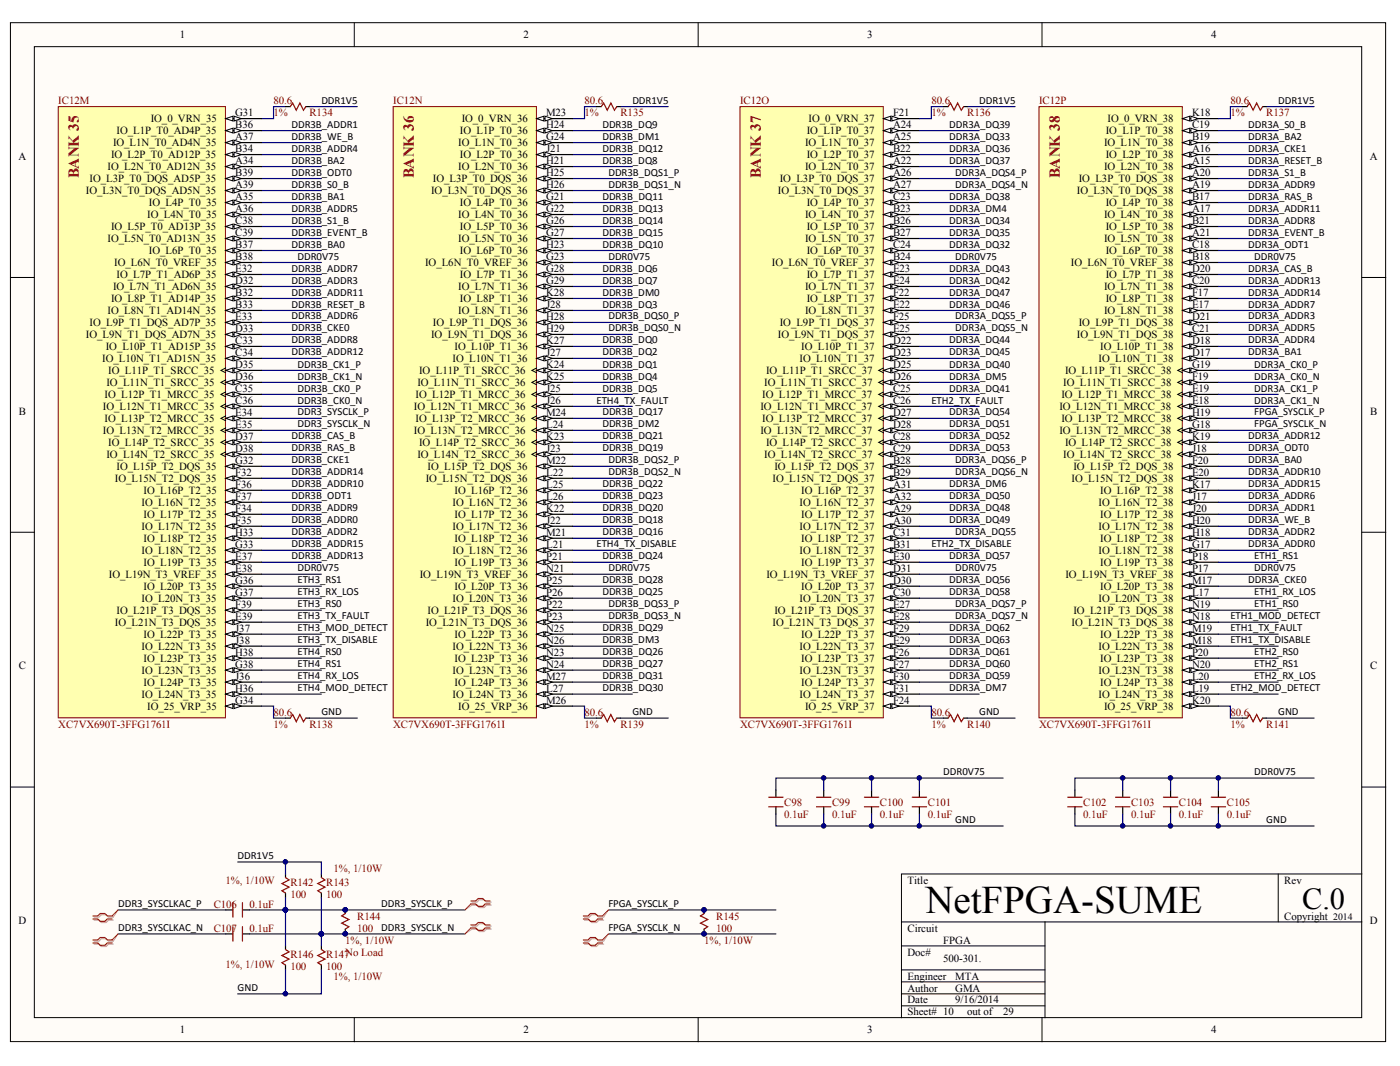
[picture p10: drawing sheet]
<svg xmlns="http://www.w3.org/2000/svg" width="267mm" height="203mm" viewBox="0 0 267 203" stroke-linecap="round" stroke-linejoin="round" font-family="sans-serif">
<defs><g id="words">
<text font-size="7.4" x="176.5" y="174.1">NetFPGA-SUME</text>
<text font-size="5.8" x="248.4" y="173.4">C.0</text>
<g font-size="2.9" fill="#800000">
<text x="15.1" y="34" transform="rotate(-90 15.1 34)">BANK 35</text>
<text x="78.9" y="34" transform="rotate(-90 78.9 34)">BANK 36</text>
<text x="145.1" y="34" transform="rotate(-90 145.1 34)">BANK 37</text>
<text x="202.1" y="34" transform="rotate(-90 202.1 34)">BANK 38</text>
</g>
<g font-size="2.1">
<text x="34.3" y="7.3">1</text>
<text x="99.9" y="7.3">2</text>
<text x="165.4" y="7.3">3</text>
<text x="231.1" y="7.3">4</text>
<text x="28.8" y="23.3">IO_0_VRN_35</text>
<text x="44.9" y="22.1">G31</text>
<text x="61.3" y="19.8">DDR1V5</text>
<text x="88.1" y="23.3">IO_0_VRN_36</text>
<text x="104.2" y="22.1">M23</text>
<text x="120.6" y="19.8">DDR1V5</text>
<text x="154.2" y="23.3">IO_0_VRN_37</text>
<text x="170.3" y="22.1">F21</text>
<text x="186.8" y="19.8">DDR1V5</text>
<text x="211.3" y="23.3">IO_0_VRN_38</text>
<text x="227.4" y="22.1">K18</text>
<text x="243.8" y="19.8">DDR1V5</text>
<text x="21.6" y="27.9">IO_L1N_T0_AD4N_35</text>
<text x="22.2" y="25.6">IO_L1P_T0_AD4P_35</text>
<text x="44.9" y="24.4">B36</text>
<text x="44.9" y="26.8">A37</text>
<text x="44.9" y="29">B34</text>
<text x="55.6" y="28.9">DDR3B_ADDR4</text>
<text x="55.6" y="26.6">DDR3B_WE_B</text>
<text x="55.6" y="24.3">DDR3B_ADDR1</text>
<text x="87.4" y="27.9">IO_L1N_T0_36</text>
<text x="87.7" y="25.6">IO_L1P_T0_36</text>
<text x="104.2" y="24.4">H24</text>
<text x="104.2" y="26.8">G24</text>
<text x="104.2" y="29">J21</text>
<text x="114.9" y="26.6">DDR3B_DM1</text>
<text x="114.9" y="24.3">DDR3B_DQ9</text>
<text x="114.9" y="28.9">DDR3B_DQ12</text>
<text x="153.6" y="27.9">IO_L1N_T0_37</text>
<text x="153.9" y="25.6">IO_L1P_T0_37</text>
<text x="170.3" y="24.4">A24</text>
<text x="170.3" y="26.8">A25</text>
<text x="170.3" y="29">B22</text>
<text x="181.1" y="24.3">DDR3A_DQ39</text>
<text x="181.1" y="26.6">DDR3A_DQ33</text>
<text x="181.1" y="28.9">DDR3A_DQ36</text>
<text x="210.6" y="27.9">IO_L1N_T0_38</text>
<text x="210.9" y="25.6">IO_L1P_T0_38</text>
<text x="227.4" y="24.4">C19</text>
<text x="227.4" y="26.8">B19</text>
<text x="227.4" y="29">A16</text>
<text x="238.1" y="28.9">DDR3A_CKE1</text>
<text x="238.1" y="26.6">DDR3A_BA2</text>
<text x="238.1" y="24.3">DDR3A_S0_B</text>
<text x="3.5" y="30.4">A</text>
<text x="17.1" y="34.7">IO_L3P_T0_DQS_AD5P_35</text>
<text x="20.5" y="32.5">IO_L2N_T0_AD12N_35</text>
<text x="21.2" y="30.2">IO_L2P_T0_AD12P_35</text>
<text x="44.9" y="31.3">A34</text>
<text x="44.9" y="33.6">B39</text>
<text x="44.9" y="35.9">A39</text>
<text x="55.6" y="31.2">DDR3B_BA2</text>
<text x="55.6" y="35.8">DDR3B_S0_B</text>
<text x="55.6" y="33.5">DDR3B_ODT0</text>
<text x="82.6" y="34.7">IO_L3P_T0_DQS_36</text>
<text x="87.4" y="32.5">IO_L2N_T0_36</text>
<text x="87.7" y="30.2">IO_L2P_T0_36</text>
<text x="104.2" y="31.3">H21</text>
<text x="104.2" y="33.6">H25</text>
<text x="104.2" y="35.9">H26</text>
<text x="114.9" y="31.2">DDR3B_DQ8</text>
<text x="116.1" y="33.5">DDR3B_DQS1_P</text>
<text x="116.1" y="35.8">DDR3B_DQS1_N</text>
<text x="148.7" y="34.7">IO_L3P_T0_DQS_37</text>
<text x="153.6" y="32.5">IO_L2N_T0_37</text>
<text x="153.9" y="30.2">IO_L2P_T0_37</text>
<text x="170.3" y="31.3">A22</text>
<text x="170.3" y="33.6">A26</text>
<text x="170.3" y="35.9">A27</text>
<text x="181.1" y="31.2">DDR3A_DQ37</text>
<text x="182.2" y="33.5">DDR3A_DQS4_P</text>
<text x="182.2" y="35.8">DDR3A_DQS4_N</text>
<text x="205.8" y="34.7">IO_L3P_T0_DQS_38</text>
<text x="210.6" y="32.5">IO_L2N_T0_38</text>
<text x="210.9" y="30.2">IO_L2P_T0_38</text>
<text x="227.4" y="31.3">A15</text>
<text x="227.4" y="33.6">A20</text>
<text x="227.4" y="35.9">A19</text>
<text x="238.1" y="31.2">DDR3A_RESET_B</text>
<text x="238.1" y="33.5">DDR3A_S1_B</text>
<text x="238.1" y="35.8">DDR3A_ADDR9</text>
<text x="261.3" y="30.4">A</text>
<text x="16.4" y="37">IO_L3N_T0_DQS_AD5N_35</text>
<text x="28.1" y="41.6">IO_L4N_T0_35</text>
<text x="28.4" y="39.3">IO_L4P_T0_35</text>
<text x="44.9" y="38.2">A35</text>
<text x="44.9" y="40.4">A36</text>
<text x="55.6" y="38">DDR3B_BA1</text>
<text x="55.6" y="40.4">DDR3B_ADDR5</text>
<text x="82.2" y="37">IO_L3N_T0_DQS_36</text>
<text x="87.4" y="41.6">IO_L4N_T0_36</text>
<text x="87.7" y="39.3">IO_L4P_T0_36</text>
<text x="104.2" y="38.2">G21</text>
<text x="104.2" y="40.4">G22</text>
<text x="114.9" y="38">DDR3B_DQ11</text>
<text x="114.9" y="40.4">DDR3B_DQ13</text>
<text x="148.4" y="37">IO_L3N_T0_DQS_37</text>
<text x="153.6" y="41.6">IO_L4N_T0_37</text>
<text x="153.9" y="39.3">IO_L4P_T0_37</text>
<text x="170.3" y="38.2">C23</text>
<text x="170.3" y="40.4">B23</text>
<text x="181.1" y="40.4">DDR3A_DM4</text>
<text x="181.1" y="38">DDR3A_DQ38</text>
<text x="205.4" y="37">IO_L3N_T0_DQS_38</text>
<text x="210.6" y="41.6">IO_L4N_T0_38</text>
<text x="210.9" y="39.3">IO_L4P_T0_38</text>
<text x="227.4" y="38.2">B17</text>
<text x="227.4" y="40.4">A17</text>
<text x="238.1" y="40.4">DDR3A_ADDR11</text>
<text x="238.1" y="38">DDR3A_RAS_B</text>
<text x="20.5" y="46.2">IO_L5N_T0_AD13N_35</text>
<text x="21.2" y="43.9">IO_L5P_T0_AD13P_35</text>
<text x="44.9" y="42.7">C38</text>
<text x="44.9" y="45">C39</text>
<text x="44.9" y="47.3">B37</text>
<text x="55.6" y="44.9">DDR3B_EVENT_B</text>
<text x="55.6" y="47.2">DDR3B_BA0</text>
<text x="55.6" y="42.6">DDR3B_S1_B</text>
<text x="87.4" y="46.2">IO_L5N_T0_36</text>
<text x="87.7" y="43.9">IO_L5P_T0_36</text>
<text x="104.2" y="42.7">G26</text>
<text x="104.2" y="45">G27</text>
<text x="104.2" y="47.3">H23</text>
<text x="114.9" y="44.9">DDR3B_DQ15</text>
<text x="114.9" y="42.6">DDR3B_DQ14</text>
<text x="114.9" y="47.2">DDR3B_DQ10</text>
<text x="153.6" y="46.2">IO_L5N_T0_37</text>
<text x="153.9" y="43.9">IO_L5P_T0_37</text>
<text x="170.3" y="42.7">B26</text>
<text x="170.3" y="45">B27</text>
<text x="170.3" y="47.3">C24</text>
<text x="181.1" y="42.6">DDR3A_DQ34</text>
<text x="181.1" y="44.9">DDR3A_DQ35</text>
<text x="181.1" y="47.2">DDR3A_DQ32</text>
<text x="210.6" y="46.2">IO_L5N_T0_38</text>
<text x="210.9" y="43.9">IO_L5P_T0_38</text>
<text x="227.4" y="42.7">B21</text>
<text x="227.4" y="45">A21</text>
<text x="227.4" y="47.3">C18</text>
<text x="238.1" y="42.6">DDR3A_ADDR8</text>
<text x="238.1" y="47.2">DDR3A_ODT1</text>
<text x="238.1" y="44.9">DDR3A_EVENT_B</text>
<text x="21.8" y="50.7">IO_L6N_T0_VREF_35</text>
<text x="22.2" y="53">IO_L7P_T1_AD6P_35</text>
<text x="28.4" y="48.4">IO_L6P_T0_35</text>
<text x="44.9" y="49.6">B38</text>
<text x="44.9" y="51.9">E32</text>
<text x="55.6" y="51.8">DDR3B_ADDR7</text>
<text x="56.7" y="49.5">DDR0V75</text>
<text x="81.1" y="50.7">IO_L6N_T0_VREF_36</text>
<text x="87.7" y="48.4">IO_L6P_T0_36</text>
<text x="87.7" y="53">IO_L7P_T1_36</text>
<text x="104.2" y="49.6">G23</text>
<text x="104.2" y="51.9">G28</text>
<text x="114.9" y="51.8">DDR3B_DQ6</text>
<text x="116.1" y="49.5">DDR0V75</text>
<text x="147.3" y="50.7">IO_L6N_T0_VREF_37</text>
<text x="153.9" y="48.4">IO_L6P_T0_37</text>
<text x="153.9" y="53">IO_L7P_T1_37</text>
<text x="170.3" y="49.6">B24</text>
<text x="170.3" y="51.9">E23</text>
<text x="181.1" y="51.8">DDR3A_DQ43</text>
<text x="182.2" y="49.5">DDR0V75</text>
<text x="204.3" y="50.7">IO_L6N_T0_VREF_38</text>
<text x="210.9" y="48.4">IO_L6P_T0_38</text>
<text x="210.9" y="53">IO_L7P_T1_38</text>
<text x="227.4" y="49.6">B18</text>
<text x="227.4" y="51.9">D20</text>
<text x="238.1" y="51.8">DDR3A_CAS_B</text>
<text x="239.3" y="49.5">DDR0V75</text>
<text x="20.5" y="59.9">IO_L8N_T1_AD14N_35</text>
<text x="21.2" y="57.6">IO_L8P_T1_AD14P_35</text>
<text x="21.6" y="55.3">IO_L7N_T1_AD6N_35</text>
<text x="44.9" y="54.1">D32</text>
<text x="44.9" y="56.5">B32</text>
<text x="44.9" y="58.7">B33</text>
<text x="55.6" y="56.3">DDR3B_ADDR11</text>
<text x="55.6" y="58.6">DDR3B_RESET_B</text>
<text x="55.6" y="54.1">DDR3B_ADDR3</text>
<text x="87.4" y="55.3">IO_L7N_T1_36</text>
<text x="87.4" y="59.9">IO_L8N_T1_36</text>
<text x="87.7" y="57.6">IO_L8P_T1_36</text>
<text x="104.2" y="54.1">G29</text>
<text x="104.2" y="56.5">K28</text>
<text x="104.2" y="58.7">J28</text>
<text x="114.9" y="54.1">DDR3B_DQ7</text>
<text x="114.9" y="58.6">DDR3B_DQ3</text>
<text x="114.9" y="56.3">DDR3B_DM0</text>
<text x="153.6" y="55.3">IO_L7N_T1_37</text>
<text x="153.6" y="59.9">IO_L8N_T1_37</text>
<text x="153.9" y="57.6">IO_L8P_T1_37</text>
<text x="170.3" y="54.1">E24</text>
<text x="170.3" y="56.5">F22</text>
<text x="170.3" y="58.7">E22</text>
<text x="181.1" y="58.6">DDR3A_DQ46</text>
<text x="181.1" y="54.1">DDR3A_DQ42</text>
<text x="181.1" y="56.3">DDR3A_DQ47</text>
<text x="210.6" y="55.3">IO_L7N_T1_38</text>
<text x="210.6" y="59.9">IO_L8N_T1_38</text>
<text x="210.9" y="57.6">IO_L8P_T1_38</text>
<text x="227.4" y="54.1">C20</text>
<text x="227.4" y="56.5">F17</text>
<text x="227.4" y="58.7">E17</text>
<text x="238.1" y="58.6">DDR3A_ADDR7</text>
<text x="238.1" y="54.1">DDR3A_ADDR13</text>
<text x="238.1" y="56.3">DDR3A_ADDR14</text>
<text x="16.4" y="64.5">IO_L9N_T1_DQS_AD7N_35</text>
<text x="17.1" y="62.2">IO_L9P_T1_DQS_AD7P_35</text>
<text x="44.9" y="61">E33</text>
<text x="44.9" y="63.3">D33</text>
<text x="44.9" y="65.6">C33</text>
<text x="55.6" y="65.5">DDR3B_ADDR8</text>
<text x="55.6" y="63.2">DDR3B_CKE0</text>
<text x="55.6" y="60.9">DDR3B_ADDR6</text>
<text x="82.2" y="64.5">IO_L9N_T1_DQS_36</text>
<text x="82.6" y="62.2">IO_L9P_T1_DQS_36</text>
<text x="104.2" y="61">H28</text>
<text x="104.2" y="63.3">H29</text>
<text x="104.2" y="65.6">K27</text>
<text x="114.9" y="65.5">DDR3B_DQ0</text>
<text x="116.1" y="60.9">DDR3B_DQS0_P</text>
<text x="116.1" y="63.2">DDR3B_DQS0_N</text>
<text x="148.4" y="64.5">IO_L9N_T1_DQS_37</text>
<text x="148.7" y="62.2">IO_L9P_T1_DQS_37</text>
<text x="170.3" y="61">F25</text>
<text x="170.3" y="63.3">E25</text>
<text x="170.3" y="65.6">D22</text>
<text x="181.1" y="65.5">DDR3A_DQ44</text>
<text x="182.2" y="60.9">DDR3A_DQS5_P</text>
<text x="182.2" y="63.2">DDR3A_DQS5_N</text>
<text x="205.4" y="64.5">IO_L9N_T1_DQS_38</text>
<text x="205.8" y="62.2">IO_L9P_T1_DQS_38</text>
<text x="227.4" y="61">D21</text>
<text x="227.4" y="63.3">C21</text>
<text x="227.4" y="65.6">D18</text>
<text x="238.1" y="63.2">DDR3A_ADDR5</text>
<text x="238.1" y="65.5">DDR3A_ADDR4</text>
<text x="238.1" y="60.9">DDR3A_ADDR3</text>
<text x="19.5" y="69">IO_L10N_T1_AD15N_35</text>
<text x="20.2" y="66.7">IO_L10P_T1_AD15P_35</text>
<text x="20.6" y="71.3">IO_L11P_T1_SRCC_35</text>
<text x="44.9" y="67.9">C34</text>
<text x="44.9" y="70.2">D35</text>
<text x="55.6" y="67.7">DDR3B_ADDR12</text>
<text x="56.7" y="70.1">DDR3B_CK1_P</text>
<text x="80" y="71.3">IO_L11P_T1_SRCC_36</text>
<text x="86.3" y="69">IO_L10N_T1_36</text>
<text x="86.7" y="66.7">IO_L10P_T1_36</text>
<text x="104.2" y="67.9">J27</text>
<text x="104.2" y="70.2">K24</text>
<text x="114.9" y="67.7">DDR3B_DQ2</text>
<text x="114.9" y="70.1">DDR3B_DQ1</text>
<text x="146.1" y="71.3">IO_L11P_T1_SRCC_37</text>
<text x="152.5" y="69">IO_L10N_T1_37</text>
<text x="152.8" y="66.7">IO_L10P_T1_37</text>
<text x="170.3" y="67.9">D23</text>
<text x="170.3" y="70.2">D25</text>
<text x="181.1" y="67.7">DDR3A_DQ45</text>
<text x="181.1" y="70.1">DDR3A_DQ40</text>
<text x="203.2" y="71.3">IO_L11P_T1_SRCC_38</text>
<text x="209.5" y="69">IO_L10N_T1_38</text>
<text x="209.9" y="66.7">IO_L10P_T1_38</text>
<text x="227.4" y="67.9">D17</text>
<text x="227.4" y="70.2">G19</text>
<text x="238.1" y="67.7">DDR3A_BA1</text>
<text x="239.3" y="70.1">DDR3A_CK0_P</text>
<text x="20" y="75.9">IO_L12P_T1_MRCC_35</text>
<text x="20.3" y="73.6">IO_L11N_T1_SRCC_35</text>
<text x="44.9" y="72.4">D36</text>
<text x="44.9" y="74.7">C35</text>
<text x="44.9" y="77">C36</text>
<text x="56.7" y="72.4">DDR3B_CK1_N</text>
<text x="56.7" y="74.6">DDR3B_CK0_P</text>
<text x="56.7" y="76.9">DDR3B_CK0_N</text>
<text x="79.3" y="75.9">IO_L12P_T1_MRCC_36</text>
<text x="79.6" y="73.6">IO_L11N_T1_SRCC_36</text>
<text x="104.2" y="72.4">K25</text>
<text x="104.2" y="74.7">J25</text>
<text x="104.2" y="77">J26</text>
<text x="113.8" y="76.9">ETH4_TX_FAULT</text>
<text x="114.9" y="74.6">DDR3B_DQ5</text>
<text x="114.9" y="72.4">DDR3B_DQ4</text>
<text x="145.4" y="75.9">IO_L12P_T1_MRCC_37</text>
<text x="145.8" y="73.6">IO_L11N_T1_SRCC_37</text>
<text x="170.3" y="72.4">D26</text>
<text x="170.3" y="74.7">C25</text>
<text x="170.3" y="77">C26</text>
<text x="177.7" y="76.9">ETH2_TX_FAULT</text>
<text x="181.1" y="74.6">DDR3A_DQ41</text>
<text x="181.1" y="72.4">DDR3A_DM5</text>
<text x="202.5" y="75.9">IO_L12P_T1_MRCC_38</text>
<text x="202.8" y="73.6">IO_L11N_T1_SRCC_38</text>
<text x="227.4" y="72.4">F19</text>
<text x="227.4" y="74.7">E19</text>
<text x="227.4" y="77">E18</text>
<text x="239.3" y="72.4">DDR3A_CK0_N</text>
<text x="239.3" y="74.6">DDR3A_CK1_P</text>
<text x="239.3" y="76.9">DDR3A_CK1_N</text>
<text x="3.6" y="79">B</text>
<text x="19.6" y="78.1">IO_L12N_T1_MRCC_35</text>
<text x="19.6" y="82.7">IO_L13N_T2_MRCC_35</text>
<text x="20" y="80.4">IO_L13P_T2_MRCC_35</text>
<text x="44.9" y="79.3">E34</text>
<text x="44.9" y="81.6">E35</text>
<text x="44.9" y="83.9">D37</text>
<text x="55.6" y="83.8">DDR3B_CAS_B</text>
<text x="56.7" y="79.2">DDR3_SYSCLK_P</text>
<text x="56.7" y="81.5">DDR3_SYSCLK_N</text>
<text x="78.9" y="78.1">IO_L12N_T1_MRCC_36</text>
<text x="78.9" y="82.7">IO_L13N_T2_MRCC_36</text>
<text x="79.3" y="80.4">IO_L13P_T2_MRCC_36</text>
<text x="104.2" y="79.3">M24</text>
<text x="104.2" y="81.6">L24</text>
<text x="104.2" y="83.9">K23</text>
<text x="114.9" y="83.8">DDR3B_DQ21</text>
<text x="114.9" y="81.5">DDR3B_DM2</text>
<text x="114.9" y="79.2">DDR3B_DQ17</text>
<text x="145.1" y="78.1">IO_L12N_T1_MRCC_37</text>
<text x="145.1" y="82.7">IO_L13N_T2_MRCC_37</text>
<text x="145.4" y="80.4">IO_L13P_T2_MRCC_37</text>
<text x="170.3" y="79.3">D27</text>
<text x="170.3" y="81.6">D28</text>
<text x="170.3" y="83.9">C28</text>
<text x="181.1" y="83.8">DDR3A_DQ52</text>
<text x="181.1" y="79.2">DDR3A_DQ54</text>
<text x="181.1" y="81.5">DDR3A_DQ51</text>
<text x="202.1" y="78.1">IO_L12N_T1_MRCC_38</text>
<text x="202.1" y="82.7">IO_L13N_T2_MRCC_38</text>
<text x="202.5" y="80.4">IO_L13P_T2_MRCC_38</text>
<text x="227.4" y="79.3">H19</text>
<text x="227.4" y="81.6">G18</text>
<text x="227.4" y="83.9">K19</text>
<text x="238.1" y="83.8">DDR3A_ADDR12</text>
<text x="239.3" y="79.2">FPGA_SYSCLK_P</text>
<text x="239.3" y="81.5">FPGA_SYSCLK_N</text>
<text x="261.4" y="79">B</text>
<text x="20.3" y="87.3">IO_L14N_T2_SRCC_35</text>
<text x="20.6" y="85">IO_L14P_T2_SRCC_35</text>
<text x="22.2" y="89.6">IO_L15P_T2_DQS_35</text>
<text x="44.9" y="86.2">D38</text>
<text x="44.9" y="88.5">G32</text>
<text x="55.6" y="86">DDR3B_RAS_B</text>
<text x="55.6" y="88.3">DDR3B_CKE1</text>
<text x="79.6" y="87.3">IO_L14N_T2_SRCC_36</text>
<text x="80" y="85">IO_L14P_T2_SRCC_36</text>
<text x="81.6" y="89.6">IO_L15P_T2_DQS_36</text>
<text x="104.2" y="86.2">J23</text>
<text x="104.2" y="88.5">M22</text>
<text x="114.9" y="86">DDR3B_DQ19</text>
<text x="116.1" y="88.3">DDR3B_DQS2_P</text>
<text x="145.8" y="87.3">IO_L14N_T2_SRCC_37</text>
<text x="146.1" y="85">IO_L14P_T2_SRCC_37</text>
<text x="147.7" y="89.6">IO_L15P_T2_DQS_37</text>
<text x="170.3" y="86.2">C29</text>
<text x="170.3" y="88.5">B28</text>
<text x="181.1" y="86">DDR3A_DQ53</text>
<text x="182.2" y="88.3">DDR3A_DQS6_P</text>
<text x="202.8" y="87.3">IO_L14N_T2_SRCC_38</text>
<text x="203.2" y="85">IO_L14P_T2_SRCC_38</text>
<text x="204.8" y="89.6">IO_L15P_T2_DQS_38</text>
<text x="227.4" y="86.2">J18</text>
<text x="227.4" y="88.5">F20</text>
<text x="238.1" y="88.3">DDR3A_BA0</text>
<text x="238.1" y="86">DDR3A_ODT0</text>
<text x="21.9" y="91.9">IO_L15N_T2_DQS_35</text>
<text x="27.4" y="94.2">IO_L16P_T2_35</text>
<text x="44.9" y="90.7">F32</text>
<text x="44.9" y="93">F36</text>
<text x="44.9" y="95.3">F37</text>
<text x="55.6" y="92.9">DDR3B_ADDR10</text>
<text x="55.6" y="90.6">DDR3B_ADDR14</text>
<text x="55.6" y="95.2">DDR3B_ODT1</text>
<text x="81.2" y="91.9">IO_L15N_T2_DQS_36</text>
<text x="86.7" y="94.2">IO_L16P_T2_36</text>
<text x="104.2" y="90.7">L22</text>
<text x="104.2" y="93">L25</text>
<text x="104.2" y="95.3">L26</text>
<text x="114.9" y="92.9">DDR3B_DQ22</text>
<text x="114.9" y="95.2">DDR3B_DQ23</text>
<text x="116.1" y="90.6">DDR3B_DQS2_N</text>
<text x="147.4" y="91.9">IO_L15N_T2_DQS_37</text>
<text x="152.8" y="94.2">IO_L16P_T2_37</text>
<text x="170.3" y="90.7">B29</text>
<text x="170.3" y="93">A31</text>
<text x="170.3" y="95.3">A32</text>
<text x="181.1" y="92.9">DDR3A_DM6</text>
<text x="181.1" y="95.2">DDR3A_DQ50</text>
<text x="182.2" y="90.6">DDR3A_DQS6_N</text>
<text x="204.4" y="91.9">IO_L15N_T2_DQS_38</text>
<text x="209.9" y="94.2">IO_L16P_T2_38</text>
<text x="227.4" y="90.7">E20</text>
<text x="227.4" y="93">K17</text>
<text x="227.4" y="95.3">J17</text>
<text x="238.1" y="90.6">DDR3A_ADDR10</text>
<text x="238.1" y="95.2">DDR3A_ADDR6</text>
<text x="238.1" y="92.9">DDR3A_ADDR15</text>
<text x="27" y="96.4">IO_L16N_T2_35</text>
<text x="27" y="101">IO_L17N_T2_35</text>
<text x="27.4" y="98.7">IO_L17P_T2_35</text>
<text x="44.9" y="97.6">F34</text>
<text x="44.9" y="99.9">F35</text>
<text x="55.6" y="99.8">DDR3B_ADDR0</text>
<text x="55.6" y="97.5">DDR3B_ADDR9</text>
<text x="86.3" y="96.4">IO_L16N_T2_36</text>
<text x="86.3" y="101">IO_L17N_T2_36</text>
<text x="86.7" y="98.7">IO_L17P_T2_36</text>
<text x="104.2" y="97.6">K22</text>
<text x="104.2" y="99.9">J22</text>
<text x="114.9" y="99.8">DDR3B_DQ18</text>
<text x="114.9" y="97.5">DDR3B_DQ20</text>
<text x="152.5" y="96.4">IO_L16N_T2_37</text>
<text x="152.5" y="101">IO_L17N_T2_37</text>
<text x="152.8" y="98.7">IO_L17P_T2_37</text>
<text x="170.3" y="97.6">A29</text>
<text x="170.3" y="99.9">A30</text>
<text x="181.1" y="97.5">DDR3A_DQ48</text>
<text x="181.1" y="99.8">DDR3A_DQ49</text>
<text x="209.5" y="96.4">IO_L16N_T2_38</text>
<text x="209.5" y="101">IO_L17N_T2_38</text>
<text x="209.9" y="98.7">IO_L17P_T2_38</text>
<text x="227.4" y="97.6">J20</text>
<text x="227.4" y="99.9">H20</text>
<text x="238.1" y="97.5">DDR3A_ADDR1</text>
<text x="238.1" y="99.8">DDR3A_WE_B</text>
<text x="27" y="105.6">IO_L18N_T2_35</text>
<text x="27.4" y="103.3">IO_L18P_T2_35</text>
<text x="27.4" y="107.9">IO_L19P_T3_35</text>
<text x="44.9" y="102.1">H33</text>
<text x="44.9" y="104.4">G33</text>
<text x="44.9" y="106.7">E37</text>
<text x="55.6" y="106.6">DDR3B_ADDR13</text>
<text x="55.6" y="104.3">DDR3B_ADDR15</text>
<text x="55.6" y="102.1">DDR3B_ADDR2</text>
<text x="86.3" y="105.6">IO_L18N_T2_36</text>
<text x="86.7" y="103.3">IO_L18P_T2_36</text>
<text x="86.7" y="107.9">IO_L19P_T3_36</text>
<text x="104.2" y="102.1">M21</text>
<text x="104.2" y="104.4">L21</text>
<text x="104.2" y="106.7">P21</text>
<text x="113.8" y="104.3">ETH4_TX_DISABLE</text>
<text x="114.9" y="102.1">DDR3B_DQ16</text>
<text x="114.9" y="106.6">DDR3B_DQ24</text>
<text x="152.5" y="105.6">IO_L18N_T2_37</text>
<text x="152.8" y="103.3">IO_L18P_T2_37</text>
<text x="152.8" y="107.9">IO_L19P_T3_37</text>
<text x="170.3" y="102.1">C31</text>
<text x="170.3" y="104.4">B31</text>
<text x="170.3" y="106.7">E30</text>
<text x="177.7" y="104.3">ETH2_TX_DISABLE</text>
<text x="181.1" y="106.6">DDR3A_DQ57</text>
<text x="182.2" y="102.1">DDR3A_DQ55</text>
<text x="209.5" y="105.6">IO_L18N_T2_38</text>
<text x="209.9" y="103.3">IO_L18P_T2_38</text>
<text x="209.9" y="107.9">IO_L19P_T3_38</text>
<text x="227.4" y="102.1">H18</text>
<text x="227.4" y="104.4">G17</text>
<text x="227.4" y="106.7">P18</text>
<text x="238.1" y="102.1">DDR3A_ADDR2</text>
<text x="238.1" y="104.3">DDR3A_ADDR0</text>
<text x="239.3" y="106.6">ETH1_RS1</text>
<text x="20.8" y="110.1">IO_L19N_T3_VREF_35</text>
<text x="27.4" y="112.4">IO_L20P_T3_35</text>
<text x="44.9" y="109">E38</text>
<text x="44.9" y="111.3">G36</text>
<text x="44.9" y="113.6">G37</text>
<text x="56.7" y="108.9">DDR0V75</text>
<text x="56.7" y="113.5">ETH3_RX_LOS</text>
<text x="56.7" y="111.2">ETH3_RS1</text>
<text x="80.1" y="110.1">IO_L19N_T3_VREF_36</text>
<text x="86.7" y="112.4">IO_L20P_T3_36</text>
<text x="104.2" y="109">N21</text>
<text x="104.2" y="111.3">P25</text>
<text x="104.2" y="113.6">P26</text>
<text x="114.9" y="111.2">DDR3B_DQ28</text>
<text x="114.9" y="113.5">DDR3B_DQ25</text>
<text x="116.1" y="108.9">DDR0V75</text>
<text x="146.2" y="110.1">IO_L19N_T3_VREF_37</text>
<text x="152.8" y="112.4">IO_L20P_T3_37</text>
<text x="170.3" y="109">D31</text>
<text x="170.3" y="111.3">D30</text>
<text x="170.3" y="113.6">C30</text>
<text x="181.1" y="113.5">DDR3A_DQ58</text>
<text x="181.1" y="111.2">DDR3A_DQ56</text>
<text x="182.2" y="108.9">DDR0V75</text>
<text x="203.2" y="110.1">IO_L19N_T3_VREF_38</text>
<text x="209.9" y="112.4">IO_L20P_T3_38</text>
<text x="227.4" y="109">P17</text>
<text x="227.4" y="111.3">M17</text>
<text x="227.4" y="113.6">L17</text>
<text x="238.1" y="111.2">DDR3A_CKE0</text>
<text x="239.3" y="108.9">DDR0V75</text>
<text x="239.3" y="113.5">ETH1_RX_LOS</text>
<text x="21.9" y="119.3">IO_L21N_T3_DQS_35</text>
<text x="22.2" y="117">IO_L21P_T3_DQS_35</text>
<text x="27" y="114.7">IO_L20N_T3_35</text>
<text x="44.9" y="115.9">F39</text>
<text x="44.9" y="118.2">E39</text>
<text x="56.7" y="118">ETH3_TX_FAULT</text>
<text x="56.7" y="115.8">ETH3_RS0</text>
<text x="81.2" y="119.3">IO_L21N_T3_DQS_36</text>
<text x="81.6" y="117">IO_L21P_T3_DQS_36</text>
<text x="86.3" y="114.7">IO_L20N_T3_36</text>
<text x="104.2" y="115.9">P22</text>
<text x="104.2" y="118.2">P23</text>
<text x="116.1" y="115.8">DDR3B_DQS3_P</text>
<text x="116.1" y="118">DDR3B_DQS3_N</text>
<text x="147.4" y="119.3">IO_L21N_T3_DQS_37</text>
<text x="147.7" y="117">IO_L21P_T3_DQS_37</text>
<text x="152.5" y="114.7">IO_L20N_T3_37</text>
<text x="170.3" y="115.9">E27</text>
<text x="170.3" y="118.2">E28</text>
<text x="182.2" y="115.8">DDR3A_DQS7_P</text>
<text x="182.2" y="118">DDR3A_DQS7_N</text>
<text x="204.4" y="119.3">IO_L21N_T3_DQS_38</text>
<text x="204.8" y="117">IO_L21P_T3_DQS_38</text>
<text x="209.5" y="114.7">IO_L20N_T3_38</text>
<text x="227.4" y="115.9">N19</text>
<text x="227.4" y="118.2">N18</text>
<text x="234.7" y="118">ETH1_MOD_DETECT</text>
<text x="239.3" y="115.8">ETH1_RS0</text>
<text x="27" y="123.9">IO_L22N_T3_35</text>
<text x="27.4" y="121.6">IO_L22P_T3_35</text>
<text x="44.9" y="120.4">J37</text>
<text x="44.9" y="122.7">J38</text>
<text x="44.9" y="125">H38</text>
<text x="56.7" y="120.3">ETH3_MOD_DETECT</text>
<text x="56.7" y="122.6">ETH3_TX_DISABLE</text>
<text x="56.7" y="124.9">ETH4_RS0</text>
<text x="86.3" y="123.9">IO_L22N_T3_36</text>
<text x="86.7" y="121.6">IO_L22P_T3_36</text>
<text x="104.2" y="120.4">N25</text>
<text x="104.2" y="122.7">N26</text>
<text x="104.2" y="125">N23</text>
<text x="114.9" y="124.9">DDR3B_DQ26</text>
<text x="114.9" y="120.3">DDR3B_DQ29</text>
<text x="114.9" y="122.6">DDR3B_DM3</text>
<text x="152.5" y="123.9">IO_L22N_T3_37</text>
<text x="152.8" y="121.6">IO_L22P_T3_37</text>
<text x="170.3" y="120.4">F29</text>
<text x="170.3" y="122.7">E29</text>
<text x="170.3" y="125">F26</text>
<text x="181.1" y="122.6">DDR3A_DQ63</text>
<text x="181.1" y="124.9">DDR3A_DQ61</text>
<text x="181.1" y="120.3">DDR3A_DQ62</text>
<text x="209.5" y="123.9">IO_L22N_T3_38</text>
<text x="209.9" y="121.6">IO_L22P_T3_38</text>
<text x="227.4" y="120.4">M19</text>
<text x="227.4" y="122.7">M18</text>
<text x="227.4" y="125">P20</text>
<text x="234.7" y="120.3">ETH1_TX_FAULT</text>
<text x="234.7" y="122.6">ETH1_TX_DISABLE</text>
<text x="239.3" y="124.9">ETH2_RS0</text>
<text x="3.6" y="127.6">C</text>
<text x="27" y="128.4">IO_L23N_T3_35</text>
<text x="27.4" y="126.2">IO_L23P_T3_35</text>
<text x="27.4" y="130.7">IO_L24P_T3_35</text>
<text x="44.9" y="127.3">G38</text>
<text x="44.9" y="129.6">J36</text>
<text x="44.9" y="131.9">H36</text>
<text x="56.7" y="131.8">ETH4_MOD_DETECT</text>
<text x="56.7" y="129.5">ETH4_RX_LOS</text>
<text x="56.7" y="127.2">ETH4_RS1</text>
<text x="86.3" y="128.4">IO_L23N_T3_36</text>
<text x="86.7" y="126.2">IO_L23P_T3_36</text>
<text x="86.7" y="130.7">IO_L24P_T3_36</text>
<text x="104.2" y="127.3">N24</text>
<text x="104.2" y="129.6">M27</text>
<text x="104.2" y="131.9">L27</text>
<text x="114.9" y="129.5">DDR3B_DQ31</text>
<text x="114.9" y="131.8">DDR3B_DQ30</text>
<text x="114.9" y="127.2">DDR3B_DQ27</text>
<text x="152.5" y="128.4">IO_L23N_T3_37</text>
<text x="152.8" y="126.2">IO_L23P_T3_37</text>
<text x="152.8" y="130.7">IO_L24P_T3_37</text>
<text x="170.3" y="127.3">F27</text>
<text x="170.3" y="129.6">F30</text>
<text x="170.3" y="131.9">F31</text>
<text x="181.1" y="127.2">DDR3A_DQ60</text>
<text x="181.1" y="129.5">DDR3A_DQ59</text>
<text x="181.1" y="131.8">DDR3A_DM7</text>
<text x="209.5" y="128.4">IO_L23N_T3_38</text>
<text x="209.9" y="126.2">IO_L23P_T3_38</text>
<text x="209.9" y="130.7">IO_L24P_T3_38</text>
<text x="227.4" y="127.3">N20</text>
<text x="227.4" y="129.6">L20</text>
<text x="227.4" y="131.9">L19</text>
<text x="234.7" y="131.8">ETH2_MOD_DETECT</text>
<text x="239.3" y="129.5">ETH2_RX_LOS</text>
<text x="239.3" y="127.2">ETH2_RS1</text>
<text x="261.4" y="127.6">C</text>
<text x="27" y="133">IO_L24N_T3_35</text>
<text x="28.1" y="135.3">IO_25_VRP_35</text>
<text x="44.9" y="134.1">G34</text>
<text x="61.3" y="136.3">GND</text>
<text x="86.3" y="133">IO_L24N_T3_36</text>
<text x="87.4" y="135.3">IO_25_VRP_36</text>
<text x="104.2" y="134.1">M26</text>
<text x="120.6" y="136.3">GND</text>
<text x="152.5" y="133">IO_L24N_T3_37</text>
<text x="153.6" y="135.3">IO_25_VRP_37</text>
<text x="170.3" y="134.1">F24</text>
<text x="186.8" y="136.3">GND</text>
<text x="209.5" y="133">IO_L24N_T3_38</text>
<text x="210.6" y="135.3">IO_25_VRP_38</text>
<text x="227.4" y="134.1">K20</text>
<text x="243.8" y="136.3">GND</text>
<text x="179.9" y="147.8">DDR0V75</text>
<text x="239.3" y="147.8">DDR0V75</text>
<text x="182.2" y="156.9">GND</text>
<text x="241.5" y="156.9">GND</text>
<text x="45.3" y="163.8">DDR1V5</text>
<text x="22.5" y="172.9">DDR3_SYSCLKAC_P</text>
<text x="72.7" y="172.9">DDR3_SYSCLK_P</text>
<text x="116.1" y="172.9">FPGA_SYSCLK_P</text>
<text x="173.1" y="168.4">Title</text>
<text x="245" y="168.4">Rev</text>
<text x="3.5" y="176.2">D</text>
<text x="22.5" y="177.5">DDR3_SYSCLKAC_N</text>
<text x="72.7" y="177.5">DDR3_SYSCLK_N</text>
<text x="116.1" y="177.5">FPGA_SYSCLK_N</text>
<text x="173.1" y="177.6">Circuit</text>
<text x="179.9" y="179.9">FPGA</text>
<text x="245" y="175.3">Copyright 2014</text>
<text x="261.3" y="176.2">D</text>
<text x="173.1" y="182.2">Doc#</text>
<text x="179.9" y="183.3">500-301.</text>
<text x="45.3" y="188.9">GND</text>
<text x="173.1" y="186.7">Engineer</text>
<text x="173.1" y="189">Author</text>
<text x="173.1" y="191.3">Date</text>
<text x="182.2" y="189">GMA</text>
<text x="182.2" y="186.7">MTA</text>
<text x="182.2" y="191.3">9/16/2014</text>
<text x="34.3" y="197">1</text>
<text x="99.9" y="197">2</text>
<text x="165.4" y="197">3</text>
<text x="173.1" y="193.6">Sheet# 10</text>
<text x="184.5" y="193.6">out of</text>
<text x="191.4" y="193.6">29</text>
<text x="231.1" y="197">4</text>
</g>
<g font-size="2.1" fill="#800000">
<text x="11.1" y="19.9">IC12M</text>
<text x="52.2" y="19.9">80.6</text>
<text x="52.2" y="22.1">1%</text>
<text x="59" y="22.1">R134</text>
<text x="75" y="19.9">IC12N</text>
<text x="111.5" y="19.9">80.6</text>
<text x="111.5" y="22.1">1%</text>
<text x="118.3" y="22.1">R135</text>
<text x="141.2" y="19.9">IC12O</text>
<text x="177.7" y="19.9">80.6</text>
<text x="177.7" y="22.1">1%</text>
<text x="184.5" y="22.1">R136</text>
<text x="198.2" y="19.9">IC12P</text>
<text x="234.7" y="19.9">80.6</text>
<text x="234.7" y="22.1">1%</text>
<text x="241.5" y="22.1">R137</text>
<text x="52.2" y="136.4">80.6</text>
<text x="111.5" y="136.4">80.6</text>
<text x="177.7" y="136.4">80.6</text>
<text x="234.7" y="136.4">80.6</text>
<text x="11.1" y="138.7">XC7VX690T-3FFG1761I</text>
<text x="52.2" y="138.7">1%</text>
<text x="59" y="138.7">R138</text>
<text x="75" y="138.7">XC7VX690T-3FFG1761I</text>
<text x="111.5" y="138.7">1%</text>
<text x="118.3" y="138.7">R139</text>
<text x="141.2" y="138.7">XC7VX690T-3FFG1761I</text>
<text x="177.7" y="138.7">1%</text>
<text x="184.5" y="138.7">R140</text>
<text x="198.2" y="138.7">XC7VX690T-3FFG1761I</text>
<text x="234.7" y="138.7">1%</text>
<text x="241.5" y="138.7">R141</text>
<text x="149.6" y="155.9">0.1uF</text>
<text x="149.6" y="153.6">C98</text>
<text x="158.7" y="155.9">0.1uF</text>
<text x="158.7" y="153.6">C99</text>
<text x="167.8" y="155.9">0.1uF</text>
<text x="167.8" y="153.6">C100</text>
<text x="177" y="155.9">0.1uF</text>
<text x="177" y="153.6">C101</text>
<text x="206.6" y="155.9">0.1uF</text>
<text x="206.6" y="153.6">C102</text>
<text x="215.8" y="155.9">0.1uF</text>
<text x="215.8" y="153.6">C103</text>
<text x="224.9" y="155.9">0.1uF</text>
<text x="224.9" y="153.6">C104</text>
<text x="234" y="155.9">0.1uF</text>
<text x="234" y="153.6">C105</text>
<text x="63.6" y="166.1">1%, 1/10W</text>
<text x="40.8" y="173">C106</text>
<text x="43" y="168.4">1%, 1/10W</text>
<text x="47.6" y="173">0.1uF</text>
<text x="55.4" y="171.2">100</text>
<text x="55.4" y="168.9">R142</text>
<text x="62.2" y="171.2">100</text>
<text x="62.2" y="168.9">R143</text>
<text x="40.8" y="177.6">C107</text>
<text x="47.6" y="177.6">0.1uF</text>
<text x="65.9" y="179.9">1%, 1/10W</text>
<text x="68.2" y="177.6">100</text>
<text x="68.2" y="175.3">R144</text>
<text x="134.3" y="179.9">1%, 1/10W</text>
<text x="136.6" y="177.6">100</text>
<text x="136.6" y="175.3">R145</text>
<text x="43" y="184.4">1%, 1/10W</text>
<text x="55.4" y="184.9">100</text>
<text x="55.4" y="182.6">R146</text>
<text x="62.2" y="184.9">100</text>
<text x="62.2" y="182.6">R147No Load</text>
<text x="63.6" y="186.7">1%, 1/10W</text>
</g>
</g></defs>
<g fill="#fffcf8" stroke="#000" stroke-width=".19">
<path d="M2 4.3h262.3v194.2h-262.3z"/>
<path d="M6.6 8.9h253.1v185.1h-253.1z"/>
</g>
<g fill="none" stroke="#000" stroke-width=".19">
<path d="M67.6 4.3v4.6M133.2 4.3v4.6M198.8 4.3v4.6M2 52.9h4.6M259.8 52.9h4.6M2 101.5h4.6M259.8 101.5h4.6M2 150h4.6M259.8 150h4.6M172 175.7h87.8M199.3 175.7v18.3M243.8 166.6v9.1"/>
<path d="M259.8 166.6h-87.8v27.4M67.6 194v4.6M133.2 194v4.6M172 189.5h27.3M172 191.7h27.3M172 180.3h27.3M172 187.2h27.3M172 184.9h27.3M198.8 194v4.6"/>
</g>
<path d="M141.2 20.3h27.3v116.5h-27.3z" fill="#ffffb0" stroke="#800000" stroke-width=".19"/>
<path d="M168.5 22.6h6.9" fill="none" stroke="#000" stroke-width=".23"/>
<g fill="#fffcf8" stroke="#000" stroke-width=".19">
<path d="M168.5 22.6l1.4-.4v.9z"/>
<path d="M170.1 22.2l1.4 .4-1.4 .5z"/>
</g>
<path d="M168.5 24.9h6.9" fill="none" stroke="#000" stroke-width=".23"/>
<g fill="#fffcf8" stroke="#000" stroke-width=".19">
<path d="M168.5 24.9l1.4-.5v1z"/>
<path d="M170.1 24.4l1.4 .5-1.4 .5z"/>
</g>
<path d="M168.5 27.2h6.9" fill="none" stroke="#000" stroke-width=".23"/>
<g fill="#fffcf8" stroke="#000" stroke-width=".19">
<path d="M168.5 27.2l1.4-.5v.9z"/>
<path d="M170.1 26.7l1.4 .5-1.4 .4z"/>
</g>
<path d="M168.5 29.5h6.9" fill="none" stroke="#000" stroke-width=".23"/>
<g fill="#fffcf8" stroke="#000" stroke-width=".19">
<path d="M168.5 29.5l1.4-.5v.9z"/>
<path d="M170.1 29l1.4 .5-1.4 .4z"/>
</g>
<path d="M168.5 31.8h6.9" fill="none" stroke="#000" stroke-width=".23"/>
<g fill="#fffcf8" stroke="#000" stroke-width=".19">
<path d="M168.5 31.8l1.4-.5v.9z"/>
<path d="M170.1 31.3l1.4 .5-1.4 .4z"/>
</g>
<path d="M168.5 34h6.9" fill="none" stroke="#000" stroke-width=".23"/>
<g fill="#fffcf8" stroke="#000" stroke-width=".19">
<path d="M168.5 34l1.4-.4v.9z"/>
<path d="M170.1 33.6l1.4 .4-1.4 .5z"/>
</g>
<path d="M168.5 36.3h6.9" fill="none" stroke="#000" stroke-width=".23"/>
<g fill="#fffcf8" stroke="#000" stroke-width=".19">
<path d="M168.5 36.3l1.4-.4v.9z"/>
<path d="M170.1 35.9l1.4 .4-1.4 .5z"/>
</g>
<path d="M168.5 38.6h6.9" fill="none" stroke="#000" stroke-width=".23"/>
<g fill="#fffcf8" stroke="#000" stroke-width=".19">
<path d="M168.5 38.6l1.4-.4v.9z"/>
<path d="M170.1 38.2l1.4 .4-1.4 .5z"/>
</g>
<path d="M168.5 40.9h6.9" fill="none" stroke="#000" stroke-width=".23"/>
<g fill="#fffcf8" stroke="#000" stroke-width=".19">
<path d="M168.5 40.9l1.4-.5v1z"/>
<path d="M170.1 40.4l1.4 .5-1.4 .5z"/>
</g>
<path d="M168.5 43.2h6.9" fill="none" stroke="#000" stroke-width=".23"/>
<g fill="#fffcf8" stroke="#000" stroke-width=".19">
<path d="M168.5 43.2l1.4-.5v.9z"/>
<path d="M170.1 42.7l1.4 .5-1.4 .4z"/>
</g>
<path d="M168.5 45.5h6.9" fill="none" stroke="#000" stroke-width=".23"/>
<g fill="#fffcf8" stroke="#000" stroke-width=".19">
<path d="M168.5 45.5l1.4-.5v.9z"/>
<path d="M170.1 45l1.4 .5-1.4 .4z"/>
</g>
<path d="M168.5 47.7h6.9" fill="none" stroke="#000" stroke-width=".23"/>
<g fill="#fffcf8" stroke="#000" stroke-width=".19">
<path d="M168.5 47.7l1.4-.4v.9z"/>
<path d="M170.1 47.3l1.4 .4-1.4 .5z"/>
</g>
<path d="M168.5 50h6.9" fill="none" stroke="#000" stroke-width=".23"/>
<g fill="#fffcf8" stroke="#000" stroke-width=".19">
<path d="M168.5 50l1.4-.4v.9z"/>
<path d="M170.1 49.6l1.4 .4-1.4 .5z"/>
</g>
<path d="M168.5 52.3h6.9" fill="none" stroke="#000" stroke-width=".23"/>
<g fill="#fffcf8" stroke="#000" stroke-width=".19">
<path d="M168.5 52.3l1.4-.4v.9z"/>
<path d="M170.1 51.9l1.4 .4-1.4 .5z"/>
</g>
<path d="M168.5 54.6h6.9" fill="none" stroke="#000" stroke-width=".23"/>
<g fill="#fffcf8" stroke="#000" stroke-width=".19">
<path d="M168.5 54.6l1.4-.5v1z"/>
<path d="M170.1 54.1l1.4 .5-1.4 .5z"/>
</g>
<path d="M168.5 56.9h6.9" fill="none" stroke="#000" stroke-width=".23"/>
<g fill="#fffcf8" stroke="#000" stroke-width=".19">
<path d="M168.5 56.9l1.4-.5v.9z"/>
<path d="M170.1 56.4l1.4 .5-1.4 .4z"/>
</g>
<path d="M168.5 59.2h6.9" fill="none" stroke="#000" stroke-width=".23"/>
<g fill="#fffcf8" stroke="#000" stroke-width=".19">
<path d="M168.5 59.2l1.4-.5v.9z"/>
<path d="M170.1 58.7l1.4 .5-1.4 .4z"/>
</g>
<path d="M168.5 61.5h6.9" fill="none" stroke="#000" stroke-width=".23"/>
<g fill="#fffcf8" stroke="#000" stroke-width=".19">
<path d="M168.5 61.5l1.4-.5v.9z"/>
<path d="M170.1 61l1.4 .5-1.4 .4z"/>
</g>
<path d="M168.5 63.7h6.9" fill="none" stroke="#000" stroke-width=".23"/>
<g fill="#fffcf8" stroke="#000" stroke-width=".19">
<path d="M168.5 63.7l1.4-.4v.9z"/>
<path d="M170.1 63.3l1.4 .4-1.4 .5z"/>
</g>
<path d="M168.5 66h6.9" fill="none" stroke="#000" stroke-width=".23"/>
<g fill="#fffcf8" stroke="#000" stroke-width=".19">
<path d="M168.5 66l1.4-.4v.9z"/>
<path d="M170.1 65.6l1.4 .4-1.4 .5z"/>
</g>
<path d="M168.5 68.3h6.9" fill="none" stroke="#000" stroke-width=".23"/>
<g fill="#fffcf8" stroke="#000" stroke-width=".19">
<path d="M168.5 68.3l1.4-.4v.9z"/>
<path d="M170.1 67.9l1.4 .4-1.4 .5z"/>
</g>
<path d="M168.5 70.6h6.9" fill="none" stroke="#000" stroke-width=".23"/>
<path d="M168.5 70.1l-.9 .5 .9 .5" fill="none" stroke="#000" stroke-width=".19"/>
<g fill="#fffcf8" stroke="#000" stroke-width=".19">
<path d="M168.5 70.6l1.4-.5v1z"/>
<path d="M170.1 70.1l1.4 .5-1.4 .5z"/>
</g>
<path d="M168.5 72.9h6.9" fill="none" stroke="#000" stroke-width=".23"/>
<path d="M168.5 72.4l-.9 .5 .9 .4" fill="none" stroke="#000" stroke-width=".19"/>
<g fill="#fffcf8" stroke="#000" stroke-width=".19">
<path d="M168.5 72.9l1.4-.5v.9z"/>
<path d="M170.1 72.4l1.4 .5-1.4 .4z"/>
</g>
<path d="M168.5 75.2h6.9" fill="none" stroke="#000" stroke-width=".23"/>
<path d="M168.5 74.7l-.9 .5 .9 .4" fill="none" stroke="#000" stroke-width=".19"/>
<g fill="#fffcf8" stroke="#000" stroke-width=".19">
<path d="M168.5 75.2l1.4-.5v.9z"/>
<path d="M170.1 74.7l1.4 .5-1.4 .4z"/>
</g>
<path d="M168.5 77.5h6.9" fill="none" stroke="#000" stroke-width=".23"/>
<path d="M168.5 77l-.9 .5 .9 .4" fill="none" stroke="#000" stroke-width=".19"/>
<g fill="#fffcf8" stroke="#000" stroke-width=".19">
<path d="M168.5 77.5l1.4-.5v.9z"/>
<path d="M170.1 77l1.4 .5-1.4 .4z"/>
</g>
<path d="M168.5 79.7h6.9" fill="none" stroke="#000" stroke-width=".23"/>
<path d="M168.5 79.3l-.9 .4 .9 .5" fill="none" stroke="#000" stroke-width=".19"/>
<g fill="#fffcf8" stroke="#000" stroke-width=".19">
<path d="M168.5 79.7l1.4-.4v.9z"/>
<path d="M170.1 79.3l1.4 .4-1.4 .5z"/>
</g>
<path d="M168.5 82h6.9" fill="none" stroke="#000" stroke-width=".23"/>
<path d="M168.5 81.6l-.9 .4 .9 .5" fill="none" stroke="#000" stroke-width=".19"/>
<g fill="#fffcf8" stroke="#000" stroke-width=".19">
<path d="M168.5 82l1.4-.4v.9z"/>
<path d="M170.1 81.6l1.4 .4-1.4 .5z"/>
</g>
<path d="M168.5 84.3h6.9" fill="none" stroke="#000" stroke-width=".23"/>
<path d="M168.5 83.9l-.9 .4 .9 .5" fill="none" stroke="#000" stroke-width=".19"/>
<g fill="#fffcf8" stroke="#000" stroke-width=".19">
<path d="M168.5 84.3l1.4-.4v.9z"/>
<path d="M170.1 83.9l1.4 .4-1.4 .5z"/>
</g>
<path d="M168.5 86.6h6.9" fill="none" stroke="#000" stroke-width=".23"/>
<path d="M168.5 86.1l-.9 .5 .9 .5" fill="none" stroke="#000" stroke-width=".19"/>
<g fill="#fffcf8" stroke="#000" stroke-width=".19">
<path d="M168.5 86.6l1.4-.5v1z"/>
<path d="M170.1 86.1l1.4 .5-1.4 .5z"/>
</g>
<path d="M168.5 88.9h6.9" fill="none" stroke="#000" stroke-width=".23"/>
<g fill="#fffcf8" stroke="#000" stroke-width=".19">
<path d="M168.5 88.9l1.4-.5v.9z"/>
<path d="M170.1 88.4l1.4 .5-1.4 .4z"/>
</g>
<path d="M168.5 91.2h6.9" fill="none" stroke="#000" stroke-width=".23"/>
<g fill="#fffcf8" stroke="#000" stroke-width=".19">
<path d="M168.5 91.2l1.4-.5v.9z"/>
<path d="M170.1 90.7l1.4 .5-1.4 .4z"/>
</g>
<path d="M168.5 93.5h6.9" fill="none" stroke="#000" stroke-width=".23"/>
<g fill="#fffcf8" stroke="#000" stroke-width=".19">
<path d="M168.5 93.5l1.4-.5v.9z"/>
<path d="M170.1 93l1.4 .5-1.4 .4z"/>
</g>
<path d="M168.5 95.7h6.9" fill="none" stroke="#000" stroke-width=".23"/>
<g fill="#fffcf8" stroke="#000" stroke-width=".19">
<path d="M168.5 95.7l1.4-.4v.9z"/>
<path d="M170.1 95.3l1.4 .4-1.4 .5z"/>
</g>
<path d="M168.5 98h6.9" fill="none" stroke="#000" stroke-width=".23"/>
<g fill="#fffcf8" stroke="#000" stroke-width=".19">
<path d="M168.5 98l1.4-.4v.9z"/>
<path d="M170.1 97.6l1.4 .4-1.4 .5z"/>
</g>
<path d="M168.5 100.3h6.9" fill="none" stroke="#000" stroke-width=".23"/>
<g fill="#fffcf8" stroke="#000" stroke-width=".19">
<path d="M168.5 100.3l1.4-.4v.9z"/>
<path d="M170.1 99.9l1.4 .4-1.4 .5z"/>
</g>
<path d="M168.5 102.6h6.9" fill="none" stroke="#000" stroke-width=".23"/>
<g fill="#fffcf8" stroke="#000" stroke-width=".19">
<path d="M168.5 102.6l1.4-.5v1z"/>
<path d="M170.1 102.1l1.4 .5-1.4 .5z"/>
</g>
<path d="M168.5 104.9h6.9" fill="none" stroke="#000" stroke-width=".23"/>
<g fill="#fffcf8" stroke="#000" stroke-width=".19">
<path d="M168.5 104.9l1.4-.5v.9z"/>
<path d="M170.1 104.4l1.4 .5-1.4 .4z"/>
</g>
<path d="M168.5 107.2h6.9" fill="none" stroke="#000" stroke-width=".23"/>
<g fill="#fffcf8" stroke="#000" stroke-width=".19">
<path d="M168.5 107.2l1.4-.5v.9z"/>
<path d="M170.1 106.7l1.4 .5-1.4 .4z"/>
</g>
<path d="M168.5 109.5h6.9" fill="none" stroke="#000" stroke-width=".23"/>
<g fill="#fffcf8" stroke="#000" stroke-width=".19">
<path d="M168.5 109.5l1.4-.5v.9z"/>
<path d="M170.1 109l1.4 .5-1.4 .4z"/>
</g>
<path d="M168.5 111.7h6.9" fill="none" stroke="#000" stroke-width=".23"/>
<g fill="#fffcf8" stroke="#000" stroke-width=".19">
<path d="M168.5 111.7l1.4-.4v.9z"/>
<path d="M170.1 111.3l1.4 .4-1.4 .5z"/>
</g>
<path d="M168.5 114h6.9" fill="none" stroke="#000" stroke-width=".23"/>
<g fill="#fffcf8" stroke="#000" stroke-width=".19">
<path d="M168.5 114l1.4-.4v.9z"/>
<path d="M170.1 113.6l1.4 .4-1.4 .5z"/>
</g>
<path d="M168.5 116.3h6.9" fill="none" stroke="#000" stroke-width=".23"/>
<g fill="#fffcf8" stroke="#000" stroke-width=".19">
<path d="M168.5 116.3l1.4-.4v.9z"/>
<path d="M170.1 115.9l1.4 .4-1.4 .5z"/>
</g>
<path d="M168.5 118.6h6.9" fill="none" stroke="#000" stroke-width=".23"/>
<g fill="#fffcf8" stroke="#000" stroke-width=".19">
<path d="M168.5 118.6l1.4-.5v1z"/>
<path d="M170.1 118.1l1.4 .5-1.4 .5z"/>
</g>
<path d="M168.5 120.9h6.9" fill="none" stroke="#000" stroke-width=".23"/>
<g fill="#fffcf8" stroke="#000" stroke-width=".19">
<path d="M168.5 120.9l1.4-.5v.9z"/>
<path d="M170.1 120.4l1.4 .5-1.4 .4z"/>
</g>
<path d="M168.5 123.2h6.9" fill="none" stroke="#000" stroke-width=".23"/>
<g fill="#fffcf8" stroke="#000" stroke-width=".19">
<path d="M168.5 123.2l1.4-.5v.9z"/>
<path d="M170.1 122.7l1.4 .5-1.4 .4z"/>
</g>
<path d="M168.5 125.5h6.9" fill="none" stroke="#000" stroke-width=".23"/>
<g fill="#fffcf8" stroke="#000" stroke-width=".19">
<path d="M168.5 125.5l1.4-.5v.9z"/>
<path d="M170.1 125l1.4 .5-1.4 .4z"/>
</g>
<path d="M168.5 127.7h6.9" fill="none" stroke="#000" stroke-width=".23"/>
<g fill="#fffcf8" stroke="#000" stroke-width=".19">
<path d="M168.5 127.7l1.4-.4v.9z"/>
<path d="M170.1 127.3l1.4 .4-1.4 .5z"/>
</g>
<path d="M168.5 130h6.9" fill="none" stroke="#000" stroke-width=".23"/>
<g fill="#fffcf8" stroke="#000" stroke-width=".19">
<path d="M168.5 130l1.4-.4v.9z"/>
<path d="M170.1 129.6l1.4 .4-1.4 .5z"/>
</g>
<path d="M168.5 132.3h6.9" fill="none" stroke="#000" stroke-width=".23"/>
<g fill="#fffcf8" stroke="#000" stroke-width=".19">
<path d="M168.5 132.3l1.4-.4v.9z"/>
<path d="M170.1 131.9l1.4 .4-1.4 .5z"/>
</g>
<path d="M168.5 134.6h6.9" fill="none" stroke="#000" stroke-width=".23"/>
<g fill="#fffcf8" stroke="#000" stroke-width=".19">
<path d="M168.5 134.6l1.4-.5v1z"/>
<path d="M170.1 134.1l1.4 .5-1.4 .5z"/>
</g>
<path d="M198.2 20.3h27.3v116.5h-27.3z" fill="#ffffb0" stroke="#800000" stroke-width=".19"/>
<path d="M225.6 22.6h6.8" fill="none" stroke="#000" stroke-width=".23"/>
<g fill="#fffcf8" stroke="#000" stroke-width=".19">
<path d="M225.6 22.6l1.3-.4v.9z"/>
<path d="M227.2 22.2l1.3 .4-1.3 .5z"/>
</g>
<path d="M225.6 24.9h6.8" fill="none" stroke="#000" stroke-width=".23"/>
<g fill="#fffcf8" stroke="#000" stroke-width=".19">
<path d="M225.6 24.9l1.3-.5v1z"/>
<path d="M227.2 24.4l1.3 .5-1.3 .5z"/>
</g>
<path d="M225.6 27.2h6.8" fill="none" stroke="#000" stroke-width=".23"/>
<g fill="#fffcf8" stroke="#000" stroke-width=".19">
<path d="M225.6 27.2l1.3-.5v.9z"/>
<path d="M227.2 26.7l1.3 .5-1.3 .4z"/>
</g>
<path d="M225.6 29.5h6.8" fill="none" stroke="#000" stroke-width=".23"/>
<g fill="#fffcf8" stroke="#000" stroke-width=".19">
<path d="M225.6 29.5l1.3-.5v.9z"/>
<path d="M227.2 29l1.3 .5-1.3 .4z"/>
</g>
<path d="M225.6 31.8h6.8" fill="none" stroke="#000" stroke-width=".23"/>
<g fill="#fffcf8" stroke="#000" stroke-width=".19">
<path d="M225.6 31.8l1.3-.5v.9z"/>
<path d="M227.2 31.3l1.3 .5-1.3 .4z"/>
</g>
<path d="M225.6 34h6.8" fill="none" stroke="#000" stroke-width=".23"/>
<g fill="#fffcf8" stroke="#000" stroke-width=".19">
<path d="M225.6 34l1.3-.4v.9z"/>
<path d="M227.2 33.6l1.3 .4-1.3 .5z"/>
</g>
<path d="M225.6 36.3h6.8" fill="none" stroke="#000" stroke-width=".23"/>
<g fill="#fffcf8" stroke="#000" stroke-width=".19">
<path d="M225.6 36.3l1.3-.4v.9z"/>
<path d="M227.2 35.9l1.3 .4-1.3 .5z"/>
</g>
<path d="M225.6 38.6h6.8" fill="none" stroke="#000" stroke-width=".23"/>
<g fill="#fffcf8" stroke="#000" stroke-width=".19">
<path d="M225.6 38.6l1.3-.4v.9z"/>
<path d="M227.2 38.2l1.3 .4-1.3 .5z"/>
</g>
<path d="M225.6 40.9h6.8" fill="none" stroke="#000" stroke-width=".23"/>
<g fill="#fffcf8" stroke="#000" stroke-width=".19">
<path d="M225.6 40.9l1.3-.5v1z"/>
<path d="M227.2 40.4l1.3 .5-1.3 .5z"/>
</g>
<path d="M225.6 43.2h6.8" fill="none" stroke="#000" stroke-width=".23"/>
<g fill="#fffcf8" stroke="#000" stroke-width=".19">
<path d="M225.6 43.2l1.3-.5v.9z"/>
<path d="M227.2 42.7l1.3 .5-1.3 .4z"/>
</g>
<path d="M225.6 45.5h6.8" fill="none" stroke="#000" stroke-width=".23"/>
<g fill="#fffcf8" stroke="#000" stroke-width=".19">
<path d="M225.6 45.5l1.3-.5v.9z"/>
<path d="M227.2 45l1.3 .5-1.3 .4z"/>
</g>
<path d="M225.6 47.7h6.8" fill="none" stroke="#000" stroke-width=".23"/>
<g fill="#fffcf8" stroke="#000" stroke-width=".19">
<path d="M225.6 47.7l1.3-.4v.9z"/>
<path d="M227.2 47.3l1.3 .4-1.3 .5z"/>
</g>
<path d="M225.6 50h6.8" fill="none" stroke="#000" stroke-width=".23"/>
<g fill="#fffcf8" stroke="#000" stroke-width=".19">
<path d="M225.6 50l1.3-.4v.9z"/>
<path d="M227.2 49.6l1.3 .4-1.3 .5z"/>
</g>
<path d="M225.6 52.3h6.8" fill="none" stroke="#000" stroke-width=".23"/>
<g fill="#fffcf8" stroke="#000" stroke-width=".19">
<path d="M225.6 52.3l1.3-.4v.9z"/>
<path d="M227.2 51.9l1.3 .4-1.3 .5z"/>
</g>
<path d="M225.6 54.6h6.8" fill="none" stroke="#000" stroke-width=".23"/>
<g fill="#fffcf8" stroke="#000" stroke-width=".19">
<path d="M225.6 54.6l1.3-.5v1z"/>
<path d="M227.2 54.1l1.3 .5-1.3 .5z"/>
</g>
<path d="M225.6 56.9h6.8" fill="none" stroke="#000" stroke-width=".23"/>
<g fill="#fffcf8" stroke="#000" stroke-width=".19">
<path d="M225.6 56.9l1.3-.5v.9z"/>
<path d="M227.2 56.4l1.3 .5-1.3 .4z"/>
</g>
<path d="M225.6 59.2h6.8" fill="none" stroke="#000" stroke-width=".23"/>
<g fill="#fffcf8" stroke="#000" stroke-width=".19">
<path d="M225.6 59.2l1.3-.5v.9z"/>
<path d="M227.2 58.7l1.3 .5-1.3 .4z"/>
</g>
<path d="M225.6 61.5h6.8" fill="none" stroke="#000" stroke-width=".23"/>
<g fill="#fffcf8" stroke="#000" stroke-width=".19">
<path d="M225.6 61.5l1.3-.5v.9z"/>
<path d="M227.2 61l1.3 .5-1.3 .4z"/>
</g>
<path d="M225.6 63.7h6.8" fill="none" stroke="#000" stroke-width=".23"/>
<g fill="#fffcf8" stroke="#000" stroke-width=".19">
<path d="M225.6 63.7l1.3-.4v.9z"/>
<path d="M227.2 63.3l1.3 .4-1.3 .5z"/>
</g>
<path d="M225.6 66h6.8" fill="none" stroke="#000" stroke-width=".23"/>
<g fill="#fffcf8" stroke="#000" stroke-width=".19">
<path d="M225.6 66l1.3-.4v.9z"/>
<path d="M227.2 65.6l1.3 .4-1.3 .5z"/>
</g>
<path d="M225.6 68.3h6.8" fill="none" stroke="#000" stroke-width=".23"/>
<g fill="#fffcf8" stroke="#000" stroke-width=".19">
<path d="M225.6 68.3l1.3-.4v.9z"/>
<path d="M227.2 67.9l1.3 .4-1.3 .5z"/>
</g>
<path d="M225.6 70.6h6.8" fill="none" stroke="#000" stroke-width=".23"/>
<path d="M225.6 70.1l-.9 .5 .9 .5" fill="none" stroke="#000" stroke-width=".19"/>
<g fill="#fffcf8" stroke="#000" stroke-width=".19">
<path d="M225.6 70.6l1.3-.5v1z"/>
<path d="M227.2 70.1l1.3 .5-1.3 .5z"/>
</g>
<path d="M225.6 72.9h6.8" fill="none" stroke="#000" stroke-width=".23"/>
<path d="M225.6 72.4l-.9 .5 .9 .4" fill="none" stroke="#000" stroke-width=".19"/>
<g fill="#fffcf8" stroke="#000" stroke-width=".19">
<path d="M225.6 72.9l1.3-.5v.9z"/>
<path d="M227.2 72.4l1.3 .5-1.3 .4z"/>
</g>
<path d="M225.6 75.2h6.8" fill="none" stroke="#000" stroke-width=".23"/>
<path d="M225.6 74.7l-.9 .5 .9 .4" fill="none" stroke="#000" stroke-width=".19"/>
<g fill="#fffcf8" stroke="#000" stroke-width=".19">
<path d="M225.6 75.2l1.3-.5v.9z"/>
<path d="M227.2 74.7l1.3 .5-1.3 .4z"/>
</g>
<path d="M225.6 77.5h6.8" fill="none" stroke="#000" stroke-width=".23"/>
<path d="M225.6 77l-.9 .5 .9 .4" fill="none" stroke="#000" stroke-width=".19"/>
<g fill="#fffcf8" stroke="#000" stroke-width=".19">
<path d="M225.6 77.5l1.3-.5v.9z"/>
<path d="M227.2 77l1.3 .5-1.3 .4z"/>
</g>
<path d="M225.6 79.7h6.8" fill="none" stroke="#000" stroke-width=".23"/>
<path d="M225.6 79.3l-.9 .4 .9 .5" fill="none" stroke="#000" stroke-width=".19"/>
<g fill="#fffcf8" stroke="#000" stroke-width=".19">
<path d="M225.6 79.7l1.3-.4v.9z"/>
<path d="M227.2 79.3l1.3 .4-1.3 .5z"/>
</g>
<path d="M225.6 82h6.8" fill="none" stroke="#000" stroke-width=".23"/>
<path d="M225.6 81.6l-.9 .4 .9 .5" fill="none" stroke="#000" stroke-width=".19"/>
<g fill="#fffcf8" stroke="#000" stroke-width=".19">
<path d="M225.6 82l1.3-.4v.9z"/>
<path d="M227.2 81.6l1.3 .4-1.3 .5z"/>
</g>
<path d="M225.6 84.3h6.8" fill="none" stroke="#000" stroke-width=".23"/>
<path d="M225.6 83.9l-.9 .4 .9 .5" fill="none" stroke="#000" stroke-width=".19"/>
<g fill="#fffcf8" stroke="#000" stroke-width=".19">
<path d="M225.6 84.3l1.3-.4v.9z"/>
<path d="M227.2 83.9l1.3 .4-1.3 .5z"/>
</g>
<path d="M225.6 86.6h6.8" fill="none" stroke="#000" stroke-width=".23"/>
<path d="M225.6 86.1l-.9 .5 .9 .5" fill="none" stroke="#000" stroke-width=".19"/>
<g fill="#fffcf8" stroke="#000" stroke-width=".19">
<path d="M225.6 86.6l1.3-.5v1z"/>
<path d="M227.2 86.1l1.3 .5-1.3 .5z"/>
</g>
<path d="M225.6 88.9h6.8" fill="none" stroke="#000" stroke-width=".23"/>
<g fill="#fffcf8" stroke="#000" stroke-width=".19">
<path d="M225.6 88.9l1.3-.5v.9z"/>
<path d="M227.2 88.4l1.3 .5-1.3 .4z"/>
</g>
<path d="M225.6 91.2h6.8" fill="none" stroke="#000" stroke-width=".23"/>
<g fill="#fffcf8" stroke="#000" stroke-width=".19">
<path d="M225.6 91.2l1.3-.5v.9z"/>
<path d="M227.2 90.7l1.3 .5-1.3 .4z"/>
</g>
<path d="M225.6 93.5h6.8" fill="none" stroke="#000" stroke-width=".23"/>
<g fill="#fffcf8" stroke="#000" stroke-width=".19">
<path d="M225.6 93.5l1.3-.5v.9z"/>
<path d="M227.2 93l1.3 .5-1.3 .4z"/>
</g>
<path d="M225.6 95.7h6.8" fill="none" stroke="#000" stroke-width=".23"/>
<g fill="#fffcf8" stroke="#000" stroke-width=".19">
<path d="M225.6 95.7l1.3-.4v.9z"/>
<path d="M227.2 95.3l1.3 .4-1.3 .5z"/>
</g>
<path d="M225.6 98h6.8" fill="none" stroke="#000" stroke-width=".23"/>
<g fill="#fffcf8" stroke="#000" stroke-width=".19">
<path d="M225.6 98l1.3-.4v.9z"/>
<path d="M227.2 97.6l1.3 .4-1.3 .5z"/>
</g>
<path d="M225.6 100.3h6.8" fill="none" stroke="#000" stroke-width=".23"/>
<g fill="#fffcf8" stroke="#000" stroke-width=".19">
<path d="M225.6 100.3l1.3-.4v.9z"/>
<path d="M227.2 99.9l1.3 .4-1.3 .5z"/>
</g>
<path d="M225.6 102.6h6.8" fill="none" stroke="#000" stroke-width=".23"/>
<g fill="#fffcf8" stroke="#000" stroke-width=".19">
<path d="M225.6 102.6l1.3-.5v1z"/>
<path d="M227.2 102.1l1.3 .5-1.3 .5z"/>
</g>
<path d="M225.6 104.9h6.8" fill="none" stroke="#000" stroke-width=".23"/>
<g fill="#fffcf8" stroke="#000" stroke-width=".19">
<path d="M225.6 104.9l1.3-.5v.9z"/>
<path d="M227.2 104.4l1.3 .5-1.3 .4z"/>
</g>
<path d="M225.6 107.2h6.8" fill="none" stroke="#000" stroke-width=".23"/>
<g fill="#fffcf8" stroke="#000" stroke-width=".19">
<path d="M225.6 107.2l1.3-.5v.9z"/>
<path d="M227.2 106.7l1.3 .5-1.3 .4z"/>
</g>
<path d="M225.6 109.5h6.8" fill="none" stroke="#000" stroke-width=".23"/>
<g fill="#fffcf8" stroke="#000" stroke-width=".19">
<path d="M225.6 109.5l1.3-.5v.9z"/>
<path d="M227.2 109l1.3 .5-1.3 .4z"/>
</g>
<path d="M225.6 111.7h6.8" fill="none" stroke="#000" stroke-width=".23"/>
<g fill="#fffcf8" stroke="#000" stroke-width=".19">
<path d="M225.6 111.7l1.3-.4v.9z"/>
<path d="M227.2 111.3l1.3 .4-1.3 .5z"/>
</g>
<path d="M225.6 114h6.8" fill="none" stroke="#000" stroke-width=".23"/>
<g fill="#fffcf8" stroke="#000" stroke-width=".19">
<path d="M225.6 114l1.3-.4v.9z"/>
<path d="M227.2 113.6l1.3 .4-1.3 .5z"/>
</g>
<path d="M225.6 116.3h6.8" fill="none" stroke="#000" stroke-width=".23"/>
<g fill="#fffcf8" stroke="#000" stroke-width=".19">
<path d="M225.6 116.3l1.3-.4v.9z"/>
<path d="M227.2 115.9l1.3 .4-1.3 .5z"/>
</g>
<path d="M225.6 118.6h6.8" fill="none" stroke="#000" stroke-width=".23"/>
<g fill="#fffcf8" stroke="#000" stroke-width=".19">
<path d="M225.6 118.6l1.3-.5v1z"/>
<path d="M227.2 118.1l1.3 .5-1.3 .5z"/>
</g>
<path d="M225.6 120.9h6.8" fill="none" stroke="#000" stroke-width=".23"/>
<g fill="#fffcf8" stroke="#000" stroke-width=".19">
<path d="M225.6 120.9l1.3-.5v.9z"/>
<path d="M227.2 120.4l1.3 .5-1.3 .4z"/>
</g>
<path d="M225.6 123.2h6.8" fill="none" stroke="#000" stroke-width=".23"/>
<g fill="#fffcf8" stroke="#000" stroke-width=".19">
<path d="M225.6 123.2l1.3-.5v.9z"/>
<path d="M227.2 122.7l1.3 .5-1.3 .4z"/>
</g>
<path d="M225.6 125.5h6.8" fill="none" stroke="#000" stroke-width=".23"/>
<g fill="#fffcf8" stroke="#000" stroke-width=".19">
<path d="M225.6 125.5l1.3-.5v.9z"/>
<path d="M227.2 125l1.3 .5-1.3 .4z"/>
</g>
<path d="M225.6 127.7h6.8" fill="none" stroke="#000" stroke-width=".23"/>
<g fill="#fffcf8" stroke="#000" stroke-width=".19">
<path d="M225.6 127.7l1.3-.4v.9z"/>
<path d="M227.2 127.3l1.3 .4-1.3 .5z"/>
</g>
<path d="M225.6 130h6.8" fill="none" stroke="#000" stroke-width=".23"/>
<g fill="#fffcf8" stroke="#000" stroke-width=".19">
<path d="M225.6 130l1.3-.4v.9z"/>
<path d="M227.2 129.6l1.3 .4-1.3 .5z"/>
</g>
<path d="M225.6 132.3h6.8" fill="none" stroke="#000" stroke-width=".23"/>
<g fill="#fffcf8" stroke="#000" stroke-width=".19">
<path d="M225.6 132.3l1.3-.4v.9z"/>
<path d="M227.2 131.9l1.3 .4-1.3 .5z"/>
</g>
<path d="M225.6 134.6h6.8" fill="none" stroke="#000" stroke-width=".23"/>
<g fill="#fffcf8" stroke="#000" stroke-width=".19">
<path d="M225.6 134.6l1.3-.5v1z"/>
<path d="M227.2 134.1l1.3 .5-1.3 .5z"/>
</g>
<g fill="none" stroke="#000080" stroke-width=".23">
<path d="M109.2 24.9h11.4M109.2 27.2h11.4M109.2 29.5h11.4M109.2 31.8h11.4M109.2 34h11.4M109.2 36.3h11.4M109.2 38.6h11.4M113.8 20.3h-2.3v2.3h-2.3M118.3 20.3h9.2M175.4 24.9h11.4M175.4 27.2h11.4M175.4 29.5h11.4"/>
<path d="M175.4 31.8h11.4M175.4 34h11.4M175.4 36.3h11.4M175.4 38.6h11.4M179.9 20.3h-2.2v2.3h-2.3M184.5 20.3h9.1M232.4 24.9h11.4M232.4 27.2h11.4M232.4 29.5h11.4M232.4 31.8h11.4M232.4 34h11.4M232.4 36.3h11.4"/>
<path d="M232.4 38.6h11.4M237 20.3h-2.3v2.3h-2.3M241.5 20.3h9.2M109.2 40.9h11.4M109.2 43.2h11.4M109.2 45.5h11.4M109.2 47.7h11.4M109.2 50h11.4M109.2 52.3h11.4M109.2 54.6h11.4M109.2 56.9h11.4M109.2 59.2h11.4"/>
<path d="M175.4 40.9h11.4M175.4 43.2h11.4M175.4 45.5h11.4M175.4 47.7h11.4M175.4 50h11.4M175.4 52.3h11.4M175.4 54.6h11.4M175.4 56.9h11.4M175.4 59.2h11.4M232.4 40.9h11.4M232.4 43.2h11.4M232.4 45.5h11.4"/>
<path d="M232.4 47.7h11.4M232.4 50h11.4M232.4 52.3h11.4M232.4 54.6h11.4M232.4 56.9h11.4M232.4 59.2h11.4M109.2 61.5h11.4M109.2 63.7h11.4M109.2 66h11.4M109.2 68.3h11.4M109.2 70.6h11.4M109.2 72.9h11.4"/>
<path d="M109.2 75.2h11.4M109.2 77.5h11.4M109.2 79.7h11.4M175.4 61.5h11.4M175.4 63.7h11.4M175.4 66h11.4M175.4 68.3h11.4M175.4 70.6h11.4M175.4 72.9h11.4M175.4 75.2h11.4M175.4 77.5h11.4M175.4 79.7h11.4"/>
<path d="M232.4 61.5h11.4M232.4 63.7h11.4M232.4 66h11.4M232.4 68.3h11.4M232.4 70.6h11.4M232.4 72.9h11.4M232.4 75.2h11.4M232.4 77.5h11.4M232.4 79.7h11.4M109.2 82h11.4M109.2 84.3h11.4M109.2 86.6h11.4"/>
<path d="M109.2 88.9h11.4M109.2 91.2h11.4M109.2 93.5h11.4M109.2 95.7h11.4M109.2 98h11.4M175.4 82h11.4M175.4 84.3h11.4M175.4 86.6h11.4M175.4 88.9h11.4M175.4 91.2h11.4M175.4 93.5h11.4M175.4 95.7h11.4"/>
<path d="M175.4 98h11.4M232.4 82h11.4M232.4 84.3h11.4M232.4 86.6h11.4M232.4 88.9h11.4M232.4 91.2h11.4M232.4 93.5h11.4M232.4 95.7h11.4M232.4 98h11.4M109.2 100.3h11.4M109.2 102.6h11.4M109.2 104.9h11.4"/>
<path d="M109.2 107.2h11.4M109.2 109.5h11.4M109.2 111.7h11.4M109.2 114h11.4M109.2 116.3h11.4M109.2 118.6h11.4M175.4 100.3h11.4M175.4 102.6h11.4M175.4 104.9h11.4M175.4 107.2h11.4M175.4 109.5h11.4M175.4 111.7h11.4"/>
<path d="M175.4 114h11.4M175.4 116.3h11.4M175.4 118.6h11.4M232.4 100.3h11.4M232.4 102.6h11.4M232.4 104.9h11.4M232.4 107.2h11.4M232.4 109.5h11.4M232.4 111.7h11.4M232.4 114h11.4M232.4 116.3h11.4M232.4 118.6h11.4"/>
<path d="M109.2 134.6h2.3v2.3h2.3M109.2 120.9h11.4M109.2 123.2h11.4M109.2 125.5h11.4M109.2 127.7h11.4M109.2 130h11.4M109.2 132.3h11.4M118.3 136.9h9.2M175.4 134.6h2.3v2.3h2.2M175.4 120.9h11.4M175.4 123.2h11.4M175.4 125.5h11.4"/>
<path d="M175.4 127.7h11.4M175.4 130h11.4M175.4 132.3h11.4M184.5 136.9h9.1M232.4 134.6h2.3v2.3h2.3M232.4 120.9h11.4M232.4 123.2h11.4M232.4 125.5h11.4M232.4 127.7h11.4M232.4 130h11.4M232.4 132.3h11.4M241.5 136.9h9.2"/>
<path d="M205 155.2v2.3h45.7M214.2 148.3v2.3M214.2 155.2v2.3M223.3 148.3v2.3M223.3 155.2v2.3M232.4 148.3v2.3M232.4 155.2v2.3M250.7 148.3h-45.7v2.3M116.1 178h31.9M116.1 173.5h31.9"/>
</g>
<g fill="none" stroke="#000" stroke-width=".23">
<path d="M113.8 20.3h.9M117.7 20.3h.6M179.9 20.3h1M183.8 20.3h.7M237 20.3h.9M240.9 20.3h.6M113.8 136.9h.9M117.7 136.9h.6M179.9 136.9h1M183.8 136.9h.7M237 136.9h.9M240.9 136.9h.6"/>
<path d="M205 150.6v1.4M205 153.8v1.4M214.2 150.6v1.4M214.2 153.8v1.4M223.3 150.6v1.4M223.3 153.8v1.4M232.4 150.6v1.4M232.4 153.8v1.4M134.3 173.5v.6M134.3 177.1v.9"/>
</g>
<g fill="none" stroke="#800000" stroke-width=".23">
<path d="M114.7 20.3l.4-.7 .7 1.4 .7-1.4 .7 1.4 .5-.7M180.9 20.3l.4-.7 .7 1.4 .7-1.4 .7 1.4 .4-.7M237.9 20.3l.4-.7 .7 1.4 .7-1.4 .7 1.4 .5-.7M114.7 136.9l.4-.7 .7 1.4 .7-1.4 .7 1.4 .5-.7M180.9 136.9l.4-.7 .7 1.4 .7-1.4 .7 1.4 .4-.7M237.9 136.9l.4-.7 .7 1.4 .7-1.4 .7 1.4 .5-.7M203.7 152h2.7M203.7 153.8h2.7M212.8 152h2.7M212.8 153.8h2.7M221.9 152h2.8M221.9 153.8h2.8"/>
<path d="M231 152h2.8M231 153.8h2.8M134.3 174.1l-.7 .5 1.4 .7-1.4 .7 1.4 .7-.7 .4"/>
</g>
<g fill="#000080" stroke="#000080" stroke-width=".19">
<circle cx="214.1" cy="148.3" r=".43"/>
<circle cx="214.1" cy="157.4" r=".43"/>
<circle cx="223.3" cy="148.3" r=".43"/>
<circle cx="223.3" cy="157.4" r=".43"/>
<circle cx="232.4" cy="148.3" r=".43"/>
<circle cx="232.4" cy="157.4" r=".43"/>
<circle cx="134.3" cy="178" r=".43"/>
<circle cx="134.3" cy="173.4" r=".43"/>
</g>
<path d="M111.5 175.4h.9l.5 .5h.9l.4-.5h.9M111.5 174.8h.9l.5-.4h.9l.4 .4h.9M111.5 180h.9l.5 .4h.9l.4-.4h.9M111.5 179.4h.9l.5-.5h.9l.4 .5h.9" fill="none" stroke="#d0a19e" stroke-width=".23"/>
<path d="M116.1 173.5l-1 1.3M116.1 178l-1 1.4" fill="none" stroke="#d0a19e" stroke-width=".19"/>
<path d="M111.3 175.2h.9l.4 .4h1l.4-.4h.9M111.3 174.6h.9l.4-.5h1l.4 .5h.9M111.3 179.7h.9l.4 .5h1l.4-.5h.9M111.3 179.2h.9l.4-.5h1l.4 .5h.9" fill="none" stroke="#f00" stroke-width=".23"/>
<path d="M116.1 173.5l-1.2 1.1M116.1 178l-1.2 1.2" fill="none" stroke="#f00" stroke-width=".19"/>
<path d="M75 20.3h27.3v116.5h-27.3z" fill="#ffffb0" stroke="#800000" stroke-width=".19"/>
<path d="M102.4 22.6h6.8" fill="none" stroke="#000" stroke-width=".23"/>
<g fill="#fffcf8" stroke="#000" stroke-width=".19">
<path d="M102.4 22.6l1.3-.4v.9z"/>
<path d="M104 22.2l1.3 .4-1.3 .5z"/>
</g>
<path d="M102.4 24.9h6.8" fill="none" stroke="#000" stroke-width=".23"/>
<g fill="#fffcf8" stroke="#000" stroke-width=".19">
<path d="M102.4 24.9l1.3-.5v1z"/>
<path d="M104 24.4l1.3 .5-1.3 .5z"/>
</g>
<path d="M102.4 27.2h6.8" fill="none" stroke="#000" stroke-width=".23"/>
<g fill="#fffcf8" stroke="#000" stroke-width=".19">
<path d="M102.4 27.2l1.3-.5v.9z"/>
<path d="M104 26.7l1.3 .5-1.3 .4z"/>
</g>
<path d="M102.4 29.5h6.8" fill="none" stroke="#000" stroke-width=".23"/>
<g fill="#fffcf8" stroke="#000" stroke-width=".19">
<path d="M102.4 29.5l1.3-.5v.9z"/>
<path d="M104 29l1.3 .5-1.3 .4z"/>
</g>
<path d="M102.4 31.8h6.8" fill="none" stroke="#000" stroke-width=".23"/>
<g fill="#fffcf8" stroke="#000" stroke-width=".19">
<path d="M102.4 31.8l1.3-.5v.9z"/>
<path d="M104 31.3l1.3 .5-1.3 .4z"/>
</g>
<path d="M102.4 34h6.8" fill="none" stroke="#000" stroke-width=".23"/>
<g fill="#fffcf8" stroke="#000" stroke-width=".19">
<path d="M102.4 34l1.3-.4v.9z"/>
<path d="M104 33.6l1.3 .4-1.3 .5z"/>
</g>
<path d="M102.4 36.3h6.8" fill="none" stroke="#000" stroke-width=".23"/>
<g fill="#fffcf8" stroke="#000" stroke-width=".19">
<path d="M102.4 36.3l1.3-.4v.9z"/>
<path d="M104 35.9l1.3 .4-1.3 .5z"/>
</g>
<path d="M102.4 38.6h6.8" fill="none" stroke="#000" stroke-width=".23"/>
<g fill="#fffcf8" stroke="#000" stroke-width=".19">
<path d="M102.4 38.6l1.3-.4v.9z"/>
<path d="M104 38.2l1.3 .4-1.3 .5z"/>
</g>
<path d="M102.4 40.9h6.8" fill="none" stroke="#000" stroke-width=".23"/>
<g fill="#fffcf8" stroke="#000" stroke-width=".19">
<path d="M102.4 40.9l1.3-.5v1z"/>
<path d="M104 40.4l1.3 .5-1.3 .5z"/>
</g>
<path d="M102.4 43.2h6.8" fill="none" stroke="#000" stroke-width=".23"/>
<g fill="#fffcf8" stroke="#000" stroke-width=".19">
<path d="M102.4 43.2l1.3-.5v.9z"/>
<path d="M104 42.7l1.3 .5-1.3 .4z"/>
</g>
<path d="M102.4 45.5h6.8" fill="none" stroke="#000" stroke-width=".23"/>
<g fill="#fffcf8" stroke="#000" stroke-width=".19">
<path d="M102.4 45.5l1.3-.5v.9z"/>
<path d="M104 45l1.3 .5-1.3 .4z"/>
</g>
<path d="M102.4 47.7h6.8" fill="none" stroke="#000" stroke-width=".23"/>
<g fill="#fffcf8" stroke="#000" stroke-width=".19">
<path d="M102.4 47.7l1.3-.4v.9z"/>
<path d="M104 47.3l1.3 .4-1.3 .5z"/>
</g>
<path d="M102.4 50h6.8" fill="none" stroke="#000" stroke-width=".23"/>
<g fill="#fffcf8" stroke="#000" stroke-width=".19">
<path d="M102.4 50l1.3-.4v.9z"/>
<path d="M104 49.6l1.3 .4-1.3 .5z"/>
</g>
<path d="M102.4 52.3h6.8" fill="none" stroke="#000" stroke-width=".23"/>
<g fill="#fffcf8" stroke="#000" stroke-width=".19">
<path d="M102.4 52.3l1.3-.4v.9z"/>
<path d="M104 51.9l1.3 .4-1.3 .5z"/>
</g>
<path d="M102.4 54.6h6.8" fill="none" stroke="#000" stroke-width=".23"/>
<g fill="#fffcf8" stroke="#000" stroke-width=".19">
<path d="M102.4 54.6l1.3-.5v1z"/>
<path d="M104 54.1l1.3 .5-1.3 .5z"/>
</g>
<path d="M102.4 56.9h6.8" fill="none" stroke="#000" stroke-width=".23"/>
<g fill="#fffcf8" stroke="#000" stroke-width=".19">
<path d="M102.4 56.9l1.3-.5v.9z"/>
<path d="M104 56.4l1.3 .5-1.3 .4z"/>
</g>
<path d="M102.4 59.2h6.8" fill="none" stroke="#000" stroke-width=".23"/>
<g fill="#fffcf8" stroke="#000" stroke-width=".19">
<path d="M102.4 59.2l1.3-.5v.9z"/>
<path d="M104 58.7l1.3 .5-1.3 .4z"/>
</g>
<path d="M102.4 61.5h6.8" fill="none" stroke="#000" stroke-width=".23"/>
<g fill="#fffcf8" stroke="#000" stroke-width=".19">
<path d="M102.4 61.5l1.3-.5v.9z"/>
<path d="M104 61l1.3 .5-1.3 .4z"/>
</g>
<path d="M102.4 63.7h6.8" fill="none" stroke="#000" stroke-width=".23"/>
<g fill="#fffcf8" stroke="#000" stroke-width=".19">
<path d="M102.4 63.7l1.3-.4v.9z"/>
<path d="M104 63.3l1.3 .4-1.3 .5z"/>
</g>
<path d="M102.4 66h6.8" fill="none" stroke="#000" stroke-width=".23"/>
<g fill="#fffcf8" stroke="#000" stroke-width=".19">
<path d="M102.4 66l1.3-.4v.9z"/>
<path d="M104 65.6l1.3 .4-1.3 .5z"/>
</g>
<path d="M102.4 68.3h6.8" fill="none" stroke="#000" stroke-width=".23"/>
<g fill="#fffcf8" stroke="#000" stroke-width=".19">
<path d="M102.4 68.3l1.3-.4v.9z"/>
<path d="M104 67.9l1.3 .4-1.3 .5z"/>
</g>
<path d="M102.4 70.6h6.8" fill="none" stroke="#000" stroke-width=".23"/>
<path d="M102.4 70.1l-.9 .5 .9 .5" fill="none" stroke="#000" stroke-width=".19"/>
<g fill="#fffcf8" stroke="#000" stroke-width=".19">
<path d="M102.4 70.6l1.3-.5v1z"/>
<path d="M104 70.1l1.3 .5-1.3 .5z"/>
</g>
<path d="M102.4 72.9h6.8" fill="none" stroke="#000" stroke-width=".23"/>
<path d="M102.4 72.4l-.9 .5 .9 .4" fill="none" stroke="#000" stroke-width=".19"/>
<g fill="#fffcf8" stroke="#000" stroke-width=".19">
<path d="M102.4 72.9l1.3-.5v.9z"/>
<path d="M104 72.4l1.3 .5-1.3 .4z"/>
</g>
<path d="M102.4 75.2h6.8" fill="none" stroke="#000" stroke-width=".23"/>
<path d="M102.4 74.7l-.9 .5 .9 .4" fill="none" stroke="#000" stroke-width=".19"/>
<g fill="#fffcf8" stroke="#000" stroke-width=".19">
<path d="M102.4 75.2l1.3-.5v.9z"/>
<path d="M104 74.7l1.3 .5-1.3 .4z"/>
</g>
<path d="M102.4 77.5h6.8" fill="none" stroke="#000" stroke-width=".23"/>
<path d="M102.4 77l-.9 .5 .9 .4" fill="none" stroke="#000" stroke-width=".19"/>
<g fill="#fffcf8" stroke="#000" stroke-width=".19">
<path d="M102.4 77.5l1.3-.5v.9z"/>
<path d="M104 77l1.3 .5-1.3 .4z"/>
</g>
<path d="M102.4 79.7h6.8" fill="none" stroke="#000" stroke-width=".23"/>
<path d="M102.4 79.3l-.9 .4 .9 .5" fill="none" stroke="#000" stroke-width=".19"/>
<g fill="#fffcf8" stroke="#000" stroke-width=".19">
<path d="M102.4 79.7l1.3-.4v.9z"/>
<path d="M104 79.3l1.3 .4-1.3 .5z"/>
</g>
<path d="M102.4 82h6.8" fill="none" stroke="#000" stroke-width=".23"/>
<path d="M102.4 81.6l-.9 .4 .9 .5" fill="none" stroke="#000" stroke-width=".19"/>
<g fill="#fffcf8" stroke="#000" stroke-width=".19">
<path d="M102.4 82l1.3-.4v.9z"/>
<path d="M104 81.6l1.3 .4-1.3 .5z"/>
</g>
<path d="M102.4 84.3h6.8" fill="none" stroke="#000" stroke-width=".23"/>
<path d="M102.4 83.9l-.9 .4 .9 .5" fill="none" stroke="#000" stroke-width=".19"/>
<g fill="#fffcf8" stroke="#000" stroke-width=".19">
<path d="M102.4 84.3l1.3-.4v.9z"/>
<path d="M104 83.9l1.3 .4-1.3 .5z"/>
</g>
<path d="M102.4 86.6h6.8" fill="none" stroke="#000" stroke-width=".23"/>
<path d="M102.4 86.1l-.9 .5 .9 .5" fill="none" stroke="#000" stroke-width=".19"/>
<g fill="#fffcf8" stroke="#000" stroke-width=".19">
<path d="M102.4 86.6l1.3-.5v1z"/>
<path d="M104 86.1l1.3 .5-1.3 .5z"/>
</g>
<path d="M102.4 88.9h6.8" fill="none" stroke="#000" stroke-width=".23"/>
<g fill="#fffcf8" stroke="#000" stroke-width=".19">
<path d="M102.4 88.9l1.3-.5v.9z"/>
<path d="M104 88.4l1.3 .5-1.3 .4z"/>
</g>
<path d="M102.4 91.2h6.8" fill="none" stroke="#000" stroke-width=".23"/>
<g fill="#fffcf8" stroke="#000" stroke-width=".19">
<path d="M102.4 91.2l1.3-.5v.9z"/>
<path d="M104 90.7l1.3 .5-1.3 .4z"/>
</g>
<path d="M102.4 93.5h6.8" fill="none" stroke="#000" stroke-width=".23"/>
<g fill="#fffcf8" stroke="#000" stroke-width=".19">
<path d="M102.4 93.5l1.3-.5v.9z"/>
<path d="M104 93l1.3 .5-1.3 .4z"/>
</g>
<path d="M102.4 95.7h6.8" fill="none" stroke="#000" stroke-width=".23"/>
<g fill="#fffcf8" stroke="#000" stroke-width=".19">
<path d="M102.4 95.7l1.3-.4v.9z"/>
<path d="M104 95.3l1.3 .4-1.3 .5z"/>
</g>
<path d="M102.4 98h6.8" fill="none" stroke="#000" stroke-width=".23"/>
<g fill="#fffcf8" stroke="#000" stroke-width=".19">
<path d="M102.4 98l1.3-.4v.9z"/>
<path d="M104 97.6l1.3 .4-1.3 .5z"/>
</g>
<path d="M102.4 100.3h6.8" fill="none" stroke="#000" stroke-width=".23"/>
<g fill="#fffcf8" stroke="#000" stroke-width=".19">
<path d="M102.4 100.3l1.3-.4v.9z"/>
<path d="M104 99.9l1.3 .4-1.3 .5z"/>
</g>
<path d="M102.4 102.6h6.8" fill="none" stroke="#000" stroke-width=".23"/>
<g fill="#fffcf8" stroke="#000" stroke-width=".19">
<path d="M102.4 102.6l1.3-.5v1z"/>
<path d="M104 102.1l1.3 .5-1.3 .5z"/>
</g>
<path d="M102.4 104.9h6.8" fill="none" stroke="#000" stroke-width=".23"/>
<g fill="#fffcf8" stroke="#000" stroke-width=".19">
<path d="M102.4 104.9l1.3-.5v.9z"/>
<path d="M104 104.4l1.3 .5-1.3 .4z"/>
</g>
<path d="M102.4 107.2h6.8" fill="none" stroke="#000" stroke-width=".23"/>
<g fill="#fffcf8" stroke="#000" stroke-width=".19">
<path d="M102.4 107.2l1.3-.5v.9z"/>
<path d="M104 106.7l1.3 .5-1.3 .4z"/>
</g>
<path d="M102.4 109.5h6.8" fill="none" stroke="#000" stroke-width=".23"/>
<g fill="#fffcf8" stroke="#000" stroke-width=".19">
<path d="M102.4 109.5l1.3-.5v.9z"/>
<path d="M104 109l1.3 .5-1.3 .4z"/>
</g>
<path d="M102.4 111.7h6.8" fill="none" stroke="#000" stroke-width=".23"/>
<g fill="#fffcf8" stroke="#000" stroke-width=".19">
<path d="M102.4 111.7l1.3-.4v.9z"/>
<path d="M104 111.3l1.3 .4-1.3 .5z"/>
</g>
<path d="M102.4 114h6.8" fill="none" stroke="#000" stroke-width=".23"/>
<g fill="#fffcf8" stroke="#000" stroke-width=".19">
<path d="M102.4 114l1.3-.4v.9z"/>
<path d="M104 113.6l1.3 .4-1.3 .5z"/>
</g>
<path d="M102.4 116.3h6.8" fill="none" stroke="#000" stroke-width=".23"/>
<g fill="#fffcf8" stroke="#000" stroke-width=".19">
<path d="M102.4 116.3l1.3-.4v.9z"/>
<path d="M104 115.9l1.3 .4-1.3 .5z"/>
</g>
<path d="M102.4 118.6h6.8" fill="none" stroke="#000" stroke-width=".23"/>
<g fill="#fffcf8" stroke="#000" stroke-width=".19">
<path d="M102.4 118.6l1.3-.5v1z"/>
<path d="M104 118.1l1.3 .5-1.3 .5z"/>
</g>
<path d="M102.4 120.9h6.8" fill="none" stroke="#000" stroke-width=".23"/>
<g fill="#fffcf8" stroke="#000" stroke-width=".19">
<path d="M102.4 120.9l1.3-.5v.9z"/>
<path d="M104 120.4l1.3 .5-1.3 .4z"/>
</g>
<path d="M102.4 123.2h6.8" fill="none" stroke="#000" stroke-width=".23"/>
<g fill="#fffcf8" stroke="#000" stroke-width=".19">
<path d="M102.4 123.2l1.3-.5v.9z"/>
<path d="M104 122.7l1.3 .5-1.3 .4z"/>
</g>
<path d="M102.4 125.5h6.8" fill="none" stroke="#000" stroke-width=".23"/>
<g fill="#fffcf8" stroke="#000" stroke-width=".19">
<path d="M102.4 125.5l1.3-.5v.9z"/>
<path d="M104 125l1.3 .5-1.3 .4z"/>
</g>
<path d="M102.4 127.7h6.8" fill="none" stroke="#000" stroke-width=".23"/>
<g fill="#fffcf8" stroke="#000" stroke-width=".19">
<path d="M102.4 127.7l1.3-.4v.9z"/>
<path d="M104 127.3l1.3 .4-1.3 .5z"/>
</g>
<path d="M102.4 130h6.8" fill="none" stroke="#000" stroke-width=".23"/>
<g fill="#fffcf8" stroke="#000" stroke-width=".19">
<path d="M102.4 130l1.3-.4v.9z"/>
<path d="M104 129.6l1.3 .4-1.3 .5z"/>
</g>
<path d="M102.4 132.3h6.8" fill="none" stroke="#000" stroke-width=".23"/>
<g fill="#fffcf8" stroke="#000" stroke-width=".19">
<path d="M102.4 132.3l1.3-.4v.9z"/>
<path d="M104 131.9l1.3 .4-1.3 .5z"/>
</g>
<path d="M102.4 134.6h6.8" fill="none" stroke="#000" stroke-width=".23"/>
<g fill="#fffcf8" stroke="#000" stroke-width=".19">
<path d="M102.4 134.6l1.3-.5v1z"/>
<path d="M104 134.1l1.3 .5-1.3 .5z"/>
</g>
<g fill="none" stroke="#000080" stroke-width=".23">
<path d="M49.9 24.9h11.4M49.9 27.2h11.4M49.9 29.5h11.4M49.9 31.8h11.4M49.9 34h11.4M49.9 36.3h11.4M49.9 38.6h11.4M54.5 20.3h-2.3v2.3h-2.3M59 20.3h9.1M49.9 40.9h11.4M49.9 43.2h11.4M49.9 45.5h11.4"/>
<path d="M49.9 47.7h11.4M49.9 50h11.4M49.9 52.3h11.4M49.9 54.6h11.4M49.9 56.9h11.4M49.9 59.2h11.4M49.9 61.5h11.4M49.9 63.7h11.4M49.9 66h11.4M49.9 68.3h11.4M49.9 70.6h11.4M49.9 72.9h11.4"/>
<path d="M49.9 75.2h11.4M49.9 77.5h11.4M49.9 79.7h11.4M49.9 82h11.4M49.9 84.3h11.4M49.9 86.6h11.4M49.9 88.9h11.4M49.9 91.2h11.4M49.9 93.5h11.4M49.9 95.7h11.4M49.9 98h11.4M49.9 100.3h11.4"/>
<path d="M49.9 102.6h11.4M49.9 104.9h11.4M49.9 107.2h11.4M49.9 109.5h11.4M49.9 111.7h11.4M49.9 114h11.4M49.9 116.3h11.4M49.9 118.6h11.4M49.9 134.6h2.3v2.3h2.3M49.9 120.9h11.4M49.9 123.2h11.4M49.9 125.5h11.4"/>
<path d="M49.9 127.7h11.4M49.9 130h11.4M49.9 132.3h11.4M59 136.9h9.1"/>
</g>
<path d="M54.5 20.3h.9M58.3 20.3h.7M54.5 136.9h.9M58.3 136.9h.7" fill="none" stroke="#000" stroke-width=".23"/>
<path d="M55.4 20.3l.4-.7 .7 1.4 .7-1.4 .7 1.4 .4-.7M55.4 136.9l.4-.7 .7 1.4 .7-1.4 .7 1.4 .4-.7" fill="none" stroke="#800000" stroke-width=".23"/>
<path d="M11.1 20.3h31.9v116.5h-31.9z" fill="#ffffb0" stroke="#800000" stroke-width=".19"/>
<path d="M43.1 22.6h6.8" fill="none" stroke="#000" stroke-width=".23"/>
<g fill="#fffcf8" stroke="#000" stroke-width=".19">
<path d="M43.1 22.6l1.3-.4v.9z"/>
<path d="M44.7 22.2l1.3 .4-1.3 .5z"/>
</g>
<path d="M43.1 24.9h6.8" fill="none" stroke="#000" stroke-width=".23"/>
<g fill="#fffcf8" stroke="#000" stroke-width=".19">
<path d="M43.1 24.9l1.3-.5v1z"/>
<path d="M44.7 24.4l1.3 .5-1.3 .5z"/>
</g>
<path d="M43.1 27.2h6.8" fill="none" stroke="#000" stroke-width=".23"/>
<g fill="#fffcf8" stroke="#000" stroke-width=".19">
<path d="M43.1 27.2l1.3-.5v.9z"/>
<path d="M44.7 26.7l1.3 .5-1.3 .4z"/>
</g>
<path d="M43.1 29.5h6.8" fill="none" stroke="#000" stroke-width=".23"/>
<g fill="#fffcf8" stroke="#000" stroke-width=".19">
<path d="M43.1 29.5l1.3-.5v.9z"/>
<path d="M44.7 29l1.3 .5-1.3 .4z"/>
</g>
<path d="M43.1 31.8h6.8" fill="none" stroke="#000" stroke-width=".23"/>
<g fill="#fffcf8" stroke="#000" stroke-width=".19">
<path d="M43.1 31.8l1.3-.5v.9z"/>
<path d="M44.7 31.3l1.3 .5-1.3 .4z"/>
</g>
<path d="M43.1 34h6.8" fill="none" stroke="#000" stroke-width=".23"/>
<g fill="#fffcf8" stroke="#000" stroke-width=".19">
<path d="M43.1 34l1.3-.4v.9z"/>
<path d="M44.7 33.6l1.3 .4-1.3 .5z"/>
</g>
<path d="M43.1 36.3h6.8" fill="none" stroke="#000" stroke-width=".23"/>
<g fill="#fffcf8" stroke="#000" stroke-width=".19">
<path d="M43.1 36.3l1.3-.4v.9z"/>
<path d="M44.7 35.9l1.3 .4-1.3 .5z"/>
</g>
<path d="M43.1 38.6h6.8" fill="none" stroke="#000" stroke-width=".23"/>
<g fill="#fffcf8" stroke="#000" stroke-width=".19">
<path d="M43.1 38.6l1.3-.4v.9z"/>
<path d="M44.7 38.2l1.3 .4-1.3 .5z"/>
</g>
<path d="M43.1 40.9h6.8" fill="none" stroke="#000" stroke-width=".23"/>
<g fill="#fffcf8" stroke="#000" stroke-width=".19">
<path d="M43.1 40.9l1.3-.5v1z"/>
<path d="M44.7 40.4l1.3 .5-1.3 .5z"/>
</g>
<path d="M43.1 43.2h6.8" fill="none" stroke="#000" stroke-width=".23"/>
<g fill="#fffcf8" stroke="#000" stroke-width=".19">
<path d="M43.1 43.2l1.3-.5v.9z"/>
<path d="M44.7 42.7l1.3 .5-1.3 .4z"/>
</g>
<path d="M43.1 45.5h6.8" fill="none" stroke="#000" stroke-width=".23"/>
<g fill="#fffcf8" stroke="#000" stroke-width=".19">
<path d="M43.1 45.5l1.3-.5v.9z"/>
<path d="M44.7 45l1.3 .5-1.3 .4z"/>
</g>
<path d="M43.1 47.7h6.8" fill="none" stroke="#000" stroke-width=".23"/>
<g fill="#fffcf8" stroke="#000" stroke-width=".19">
<path d="M43.1 47.7l1.3-.4v.9z"/>
<path d="M44.7 47.3l1.3 .4-1.3 .5z"/>
</g>
<path d="M43.1 50h6.8" fill="none" stroke="#000" stroke-width=".23"/>
<g fill="#fffcf8" stroke="#000" stroke-width=".19">
<path d="M43.1 50l1.3-.4v.9z"/>
<path d="M44.7 49.6l1.3 .4-1.3 .5z"/>
</g>
<path d="M43.1 52.3h6.8" fill="none" stroke="#000" stroke-width=".23"/>
<g fill="#fffcf8" stroke="#000" stroke-width=".19">
<path d="M43.1 52.3l1.3-.4v.9z"/>
<path d="M44.7 51.9l1.3 .4-1.3 .5z"/>
</g>
<path d="M43.1 54.6h6.8" fill="none" stroke="#000" stroke-width=".23"/>
<g fill="#fffcf8" stroke="#000" stroke-width=".19">
<path d="M43.1 54.6l1.3-.5v1z"/>
<path d="M44.7 54.1l1.3 .5-1.3 .5z"/>
</g>
<path d="M43.1 56.9h6.8" fill="none" stroke="#000" stroke-width=".23"/>
<g fill="#fffcf8" stroke="#000" stroke-width=".19">
<path d="M43.1 56.9l1.3-.5v.9z"/>
<path d="M44.7 56.4l1.3 .5-1.3 .4z"/>
</g>
<path d="M43.1 59.2h6.8" fill="none" stroke="#000" stroke-width=".23"/>
<g fill="#fffcf8" stroke="#000" stroke-width=".19">
<path d="M43.1 59.2l1.3-.5v.9z"/>
<path d="M44.7 58.7l1.3 .5-1.3 .4z"/>
</g>
<path d="M43.1 61.5h6.8" fill="none" stroke="#000" stroke-width=".23"/>
<g fill="#fffcf8" stroke="#000" stroke-width=".19">
<path d="M43.1 61.5l1.3-.5v.9z"/>
<path d="M44.7 61l1.3 .5-1.3 .4z"/>
</g>
<path d="M43.1 63.7h6.8" fill="none" stroke="#000" stroke-width=".23"/>
<g fill="#fffcf8" stroke="#000" stroke-width=".19">
<path d="M43.1 63.7l1.3-.4v.9z"/>
<path d="M44.7 63.3l1.3 .4-1.3 .5z"/>
</g>
<path d="M43.1 66h6.8" fill="none" stroke="#000" stroke-width=".23"/>
<g fill="#fffcf8" stroke="#000" stroke-width=".19">
<path d="M43.1 66l1.3-.4v.9z"/>
<path d="M44.7 65.6l1.3 .4-1.3 .5z"/>
</g>
<path d="M43.1 68.3h6.8" fill="none" stroke="#000" stroke-width=".23"/>
<g fill="#fffcf8" stroke="#000" stroke-width=".19">
<path d="M43.1 68.3l1.3-.4v.9z"/>
<path d="M44.7 67.9l1.3 .4-1.3 .5z"/>
</g>
<path d="M43.1 70.6h6.8" fill="none" stroke="#000" stroke-width=".23"/>
<path d="M43.1 70.1l-1 .5 1 .5" fill="none" stroke="#000" stroke-width=".19"/>
<g fill="#fffcf8" stroke="#000" stroke-width=".19">
<path d="M43.1 70.6l1.3-.5v1z"/>
<path d="M44.7 70.1l1.3 .5-1.3 .5z"/>
</g>
<path d="M43.1 72.9h6.8" fill="none" stroke="#000" stroke-width=".23"/>
<path d="M43.1 72.4l-1 .5 1 .4" fill="none" stroke="#000" stroke-width=".19"/>
<g fill="#fffcf8" stroke="#000" stroke-width=".19">
<path d="M43.1 72.9l1.3-.5v.9z"/>
<path d="M44.7 72.4l1.3 .5-1.3 .4z"/>
</g>
<path d="M43.1 75.2h6.8" fill="none" stroke="#000" stroke-width=".23"/>
<path d="M43.1 74.7l-1 .5 1 .4" fill="none" stroke="#000" stroke-width=".19"/>
<g fill="#fffcf8" stroke="#000" stroke-width=".19">
<path d="M43.1 75.2l1.3-.5v.9z"/>
<path d="M44.7 74.7l1.3 .5-1.3 .4z"/>
</g>
<path d="M43.1 77.5h6.8" fill="none" stroke="#000" stroke-width=".23"/>
<path d="M43.1 77l-1 .5 1 .4" fill="none" stroke="#000" stroke-width=".19"/>
<g fill="#fffcf8" stroke="#000" stroke-width=".19">
<path d="M43.1 77.5l1.3-.5v.9z"/>
<path d="M44.7 77l1.3 .5-1.3 .4z"/>
</g>
<path d="M43.1 79.7h6.8" fill="none" stroke="#000" stroke-width=".23"/>
<path d="M43.1 79.3l-1 .4 1 .5" fill="none" stroke="#000" stroke-width=".19"/>
<g fill="#fffcf8" stroke="#000" stroke-width=".19">
<path d="M43.1 79.7l1.3-.4v.9z"/>
<path d="M44.7 79.3l1.3 .4-1.3 .5z"/>
</g>
<path d="M43.1 82h6.8" fill="none" stroke="#000" stroke-width=".23"/>
<path d="M43.1 81.6l-1 .4 1 .5" fill="none" stroke="#000" stroke-width=".19"/>
<g fill="#fffcf8" stroke="#000" stroke-width=".19">
<path d="M43.1 82l1.3-.4v.9z"/>
<path d="M44.7 81.6l1.3 .4-1.3 .5z"/>
</g>
<path d="M43.1 84.3h6.8" fill="none" stroke="#000" stroke-width=".23"/>
<path d="M43.1 83.9l-1 .4 1 .5" fill="none" stroke="#000" stroke-width=".19"/>
<g fill="#fffcf8" stroke="#000" stroke-width=".19">
<path d="M43.1 84.3l1.3-.4v.9z"/>
<path d="M44.7 83.9l1.3 .4-1.3 .5z"/>
</g>
<path d="M43.1 86.6h6.8" fill="none" stroke="#000" stroke-width=".23"/>
<path d="M43.1 86.1l-1 .5 1 .5" fill="none" stroke="#000" stroke-width=".19"/>
<g fill="#fffcf8" stroke="#000" stroke-width=".19">
<path d="M43.1 86.6l1.3-.5v1z"/>
<path d="M44.7 86.1l1.3 .5-1.3 .5z"/>
</g>
<path d="M43.1 88.9h6.8" fill="none" stroke="#000" stroke-width=".23"/>
<g fill="#fffcf8" stroke="#000" stroke-width=".19">
<path d="M43.1 88.9l1.3-.5v.9z"/>
<path d="M44.7 88.4l1.3 .5-1.3 .4z"/>
</g>
<path d="M43.1 91.2h6.8" fill="none" stroke="#000" stroke-width=".23"/>
<g fill="#fffcf8" stroke="#000" stroke-width=".19">
<path d="M43.1 91.2l1.3-.5v.9z"/>
<path d="M44.7 90.7l1.3 .5-1.3 .4z"/>
</g>
<path d="M43.1 93.5h6.8" fill="none" stroke="#000" stroke-width=".23"/>
<g fill="#fffcf8" stroke="#000" stroke-width=".19">
<path d="M43.1 93.5l1.3-.5v.9z"/>
<path d="M44.7 93l1.3 .5-1.3 .4z"/>
</g>
<path d="M43.1 95.7h6.8" fill="none" stroke="#000" stroke-width=".23"/>
<g fill="#fffcf8" stroke="#000" stroke-width=".19">
<path d="M43.1 95.7l1.3-.4v.9z"/>
<path d="M44.7 95.3l1.3 .4-1.3 .5z"/>
</g>
<path d="M43.1 98h6.8" fill="none" stroke="#000" stroke-width=".23"/>
<g fill="#fffcf8" stroke="#000" stroke-width=".19">
<path d="M43.1 98l1.3-.4v.9z"/>
<path d="M44.7 97.6l1.3 .4-1.3 .5z"/>
</g>
<path d="M43.1 100.3h6.8" fill="none" stroke="#000" stroke-width=".23"/>
<g fill="#fffcf8" stroke="#000" stroke-width=".19">
<path d="M43.1 100.3l1.3-.4v.9z"/>
<path d="M44.7 99.9l1.3 .4-1.3 .5z"/>
</g>
<path d="M43.1 102.6h6.8" fill="none" stroke="#000" stroke-width=".23"/>
<g fill="#fffcf8" stroke="#000" stroke-width=".19">
<path d="M43.1 102.6l1.3-.5v1z"/>
<path d="M44.7 102.1l1.3 .5-1.3 .5z"/>
</g>
<path d="M43.1 104.9h6.8" fill="none" stroke="#000" stroke-width=".23"/>
<g fill="#fffcf8" stroke="#000" stroke-width=".19">
<path d="M43.1 104.9l1.3-.5v.9z"/>
<path d="M44.7 104.4l1.3 .5-1.3 .4z"/>
</g>
<path d="M43.1 107.2h6.8" fill="none" stroke="#000" stroke-width=".23"/>
<g fill="#fffcf8" stroke="#000" stroke-width=".19">
<path d="M43.1 107.2l1.3-.5v.9z"/>
<path d="M44.7 106.7l1.3 .5-1.3 .4z"/>
</g>
<path d="M43.1 109.5h6.8" fill="none" stroke="#000" stroke-width=".23"/>
<g fill="#fffcf8" stroke="#000" stroke-width=".19">
<path d="M43.1 109.5l1.3-.5v.9z"/>
<path d="M44.7 109l1.3 .5-1.3 .4z"/>
</g>
<path d="M43.1 111.7h6.8" fill="none" stroke="#000" stroke-width=".23"/>
<g fill="#fffcf8" stroke="#000" stroke-width=".19">
<path d="M43.1 111.7l1.3-.4v.9z"/>
<path d="M44.7 111.3l1.3 .4-1.3 .5z"/>
</g>
<path d="M43.1 114h6.8" fill="none" stroke="#000" stroke-width=".23"/>
<g fill="#fffcf8" stroke="#000" stroke-width=".19">
<path d="M43.1 114l1.3-.4v.9z"/>
<path d="M44.7 113.6l1.3 .4-1.3 .5z"/>
</g>
<path d="M43.1 116.3h6.8" fill="none" stroke="#000" stroke-width=".23"/>
<g fill="#fffcf8" stroke="#000" stroke-width=".19">
<path d="M43.1 116.3l1.3-.4v.9z"/>
<path d="M44.7 115.9l1.3 .4-1.3 .5z"/>
</g>
<path d="M43.1 118.6h6.8" fill="none" stroke="#000" stroke-width=".23"/>
<g fill="#fffcf8" stroke="#000" stroke-width=".19">
<path d="M43.1 118.6l1.3-.5v1z"/>
<path d="M44.7 118.1l1.3 .5-1.3 .5z"/>
</g>
<path d="M43.1 120.9h6.8" fill="none" stroke="#000" stroke-width=".23"/>
<g fill="#fffcf8" stroke="#000" stroke-width=".19">
<path d="M43.1 120.9l1.3-.5v.9z"/>
<path d="M44.7 120.4l1.3 .5-1.3 .4z"/>
</g>
<path d="M43.1 123.2h6.8" fill="none" stroke="#000" stroke-width=".23"/>
<g fill="#fffcf8" stroke="#000" stroke-width=".19">
<path d="M43.1 123.2l1.3-.5v.9z"/>
<path d="M44.7 122.7l1.3 .5-1.3 .4z"/>
</g>
<path d="M43.1 125.5h6.8" fill="none" stroke="#000" stroke-width=".23"/>
<g fill="#fffcf8" stroke="#000" stroke-width=".19">
<path d="M43.1 125.5l1.3-.5v.9z"/>
<path d="M44.7 125l1.3 .5-1.3 .4z"/>
</g>
<path d="M43.1 127.7h6.8" fill="none" stroke="#000" stroke-width=".23"/>
<g fill="#fffcf8" stroke="#000" stroke-width=".19">
<path d="M43.1 127.7l1.3-.4v.9z"/>
<path d="M44.7 127.3l1.3 .4-1.3 .5z"/>
</g>
<path d="M43.1 130h6.8" fill="none" stroke="#000" stroke-width=".23"/>
<g fill="#fffcf8" stroke="#000" stroke-width=".19">
<path d="M43.1 130l1.3-.4v.9z"/>
<path d="M44.7 129.6l1.3 .4-1.3 .5z"/>
</g>
<path d="M43.1 132.3h6.8" fill="none" stroke="#000" stroke-width=".23"/>
<g fill="#fffcf8" stroke="#000" stroke-width=".19">
<path d="M43.1 132.3l1.3-.4v.9z"/>
<path d="M44.7 131.9l1.3 .4-1.3 .5z"/>
</g>
<path d="M43.1 134.6h6.8" fill="none" stroke="#000" stroke-width=".23"/>
<g fill="#fffcf8" stroke="#000" stroke-width=".19">
<path d="M43.1 134.6l1.3-.5v1z"/>
<path d="M44.7 134.1l1.3 .5-1.3 .5z"/>
</g>
<g fill="none" stroke="#000080" stroke-width=".23">
<path d="M148 155.2v2.3h43.3M157.1 148.3v2.3M157.1 155.2v2.3M166.3 148.3v2.3M166.3 155.2v2.3M175.4 148.3v2.3M175.4 155.2v2.3M191.3 148.3h-43.3v2.3M22.5 173.5h20.6M22.5 178h20.6M45.3 164.3h16v2.3M47.6 173.5h41.1"/>
<path d="M47.6 178h41.1M54.5 164.3v2.3M54.5 171.2v9.1M61.3 171.2v9.1M54.5 184.9v4.6M61.3 184.9v4.6h-16"/>
</g>
<g fill="none" stroke="#000" stroke-width=".23">
<path d="M148 150.6v1.4M148 153.8v1.4M157.1 150.6v1.4M157.1 153.8v1.4M166.3 150.6v1.4M166.3 153.8v1.4M175.4 150.6v1.4M175.4 153.8v1.4M43.1 173.5h1.3M43.1 178h1.3M46.2 173.5h1.4M46.2 178h1.4"/>
<path d="M54.5 166.6v.7M54.5 170.3v.9M61.3 166.6v.7M61.3 170.3v.9M65.9 173.5v.6M65.9 177.1v.9M54.5 180.3v.7M54.5 184v.9M61.3 180.3v.7M61.3 184v.9"/>
</g>
<g fill="none" stroke="#800000" stroke-width=".23">
<path d="M146.6 152h2.8M146.6 153.8h2.8M155.8 152h2.7M155.8 153.8h2.7M164.9 152h2.7M164.9 153.8h2.7M174 152h2.7M174 153.8h2.7M44.4 172.1v2.7M44.4 176.7v2.7M46.2 172.1v2.7M46.2 176.7v2.7"/>
<path d="M54.5 167.3l.6 .4-1.3 .7 1.3 .7-1.3 .7 .7 .5M61.3 167.3l.7 .4-1.4 .7 1.4 .7-1.4 .7 .7 .5M65.9 174.1l-.7 .5 1.4 .7-1.4 .7 1.4 .7-.7 .4M54.5 181l.6 .5-1.3 .6 1.3 .7-1.3 .7 .7 .5M61.3 181l.7 .5-1.4 .6 1.4 .7-1.4 .7 .7 .5"/>
</g>
<g fill="#000080" stroke="#000080" stroke-width=".19">
<circle cx="157.1" cy="148.3" r=".43"/>
<circle cx="157.1" cy="157.4" r=".43"/>
<circle cx="166.2" cy="148.3" r=".43"/>
<circle cx="166.2" cy="157.4" r=".43"/>
<circle cx="175.4" cy="148.3" r=".43"/>
<circle cx="175.4" cy="157.4" r=".43"/>
<circle cx="54.4" cy="173.4" r=".43"/>
<circle cx="61.3" cy="178" r=".43"/>
<circle cx="54.4" cy="189.4" r=".43"/>
<circle cx="65.8" cy="178" r=".43"/>
<circle cx="65.8" cy="173.4" r=".43"/>
<circle cx="54.4" cy="164.3" r=".43"/>
</g>
<path d="M18 175.4h.9l.4 .5h.9l.5-.5h.9M18 174.8h.9l.4-.4h.9l.5 .4h.9M18 180h.9l.4 .4h.9l.5-.4h.9M18 179.4h.9l.4-.5h.9l.5 .5h.9M90.1 176.5h.9l.4-.4h.9l.5 .4h.9M90.1 177.1h.9l.4 .5h.9l.5-.5h.9M90.1 172h.9l.4-.5h.9l.5 .5h.9M90.1 172.5h.9l.4 .5h.9l.5-.5h.9" fill="none" stroke="#d0a19e" stroke-width=".23"/>
<path d="M22.5 173.5l-.9 1.3M22.5 178l-.9 1.4M90.1 177.1l-1.4 .9M90.1 172.5l-1.4 1" fill="none" stroke="#d0a19e" stroke-width=".19"/>
<path d="M17.7 175.2h.9l.5 .4h.9l.5-.4h.9M17.7 174.6h.9l.5-.5h.9l.5 .5h.9M17.7 179.7h.9l.5 .5h.9l.5-.5h.9M17.7 179.2h.9l.5-.5h.9l.5 .5h.9M89.8 176.3h.9l.5-.4h.9l.5 .4h.9M89.8 176.9h.9l.5 .4h.9l.5-.4h.9M89.8 171.7h.9l.5-.4h.9l.5 .4h.9M89.8 172.3h.9l.5 .5h.9l.5-.5h.9" fill="none" stroke="#f00" stroke-width=".23"/>
<path d="M22.5 173.5l-1.1 1.1M22.5 178l-1.1 1.2M89.8 176.9l-1.1 1.1M89.8 172.3l-1.1 1.2" fill="none" stroke="#f00" stroke-width=".19"/>
<use href="#words"/>
</svg>
